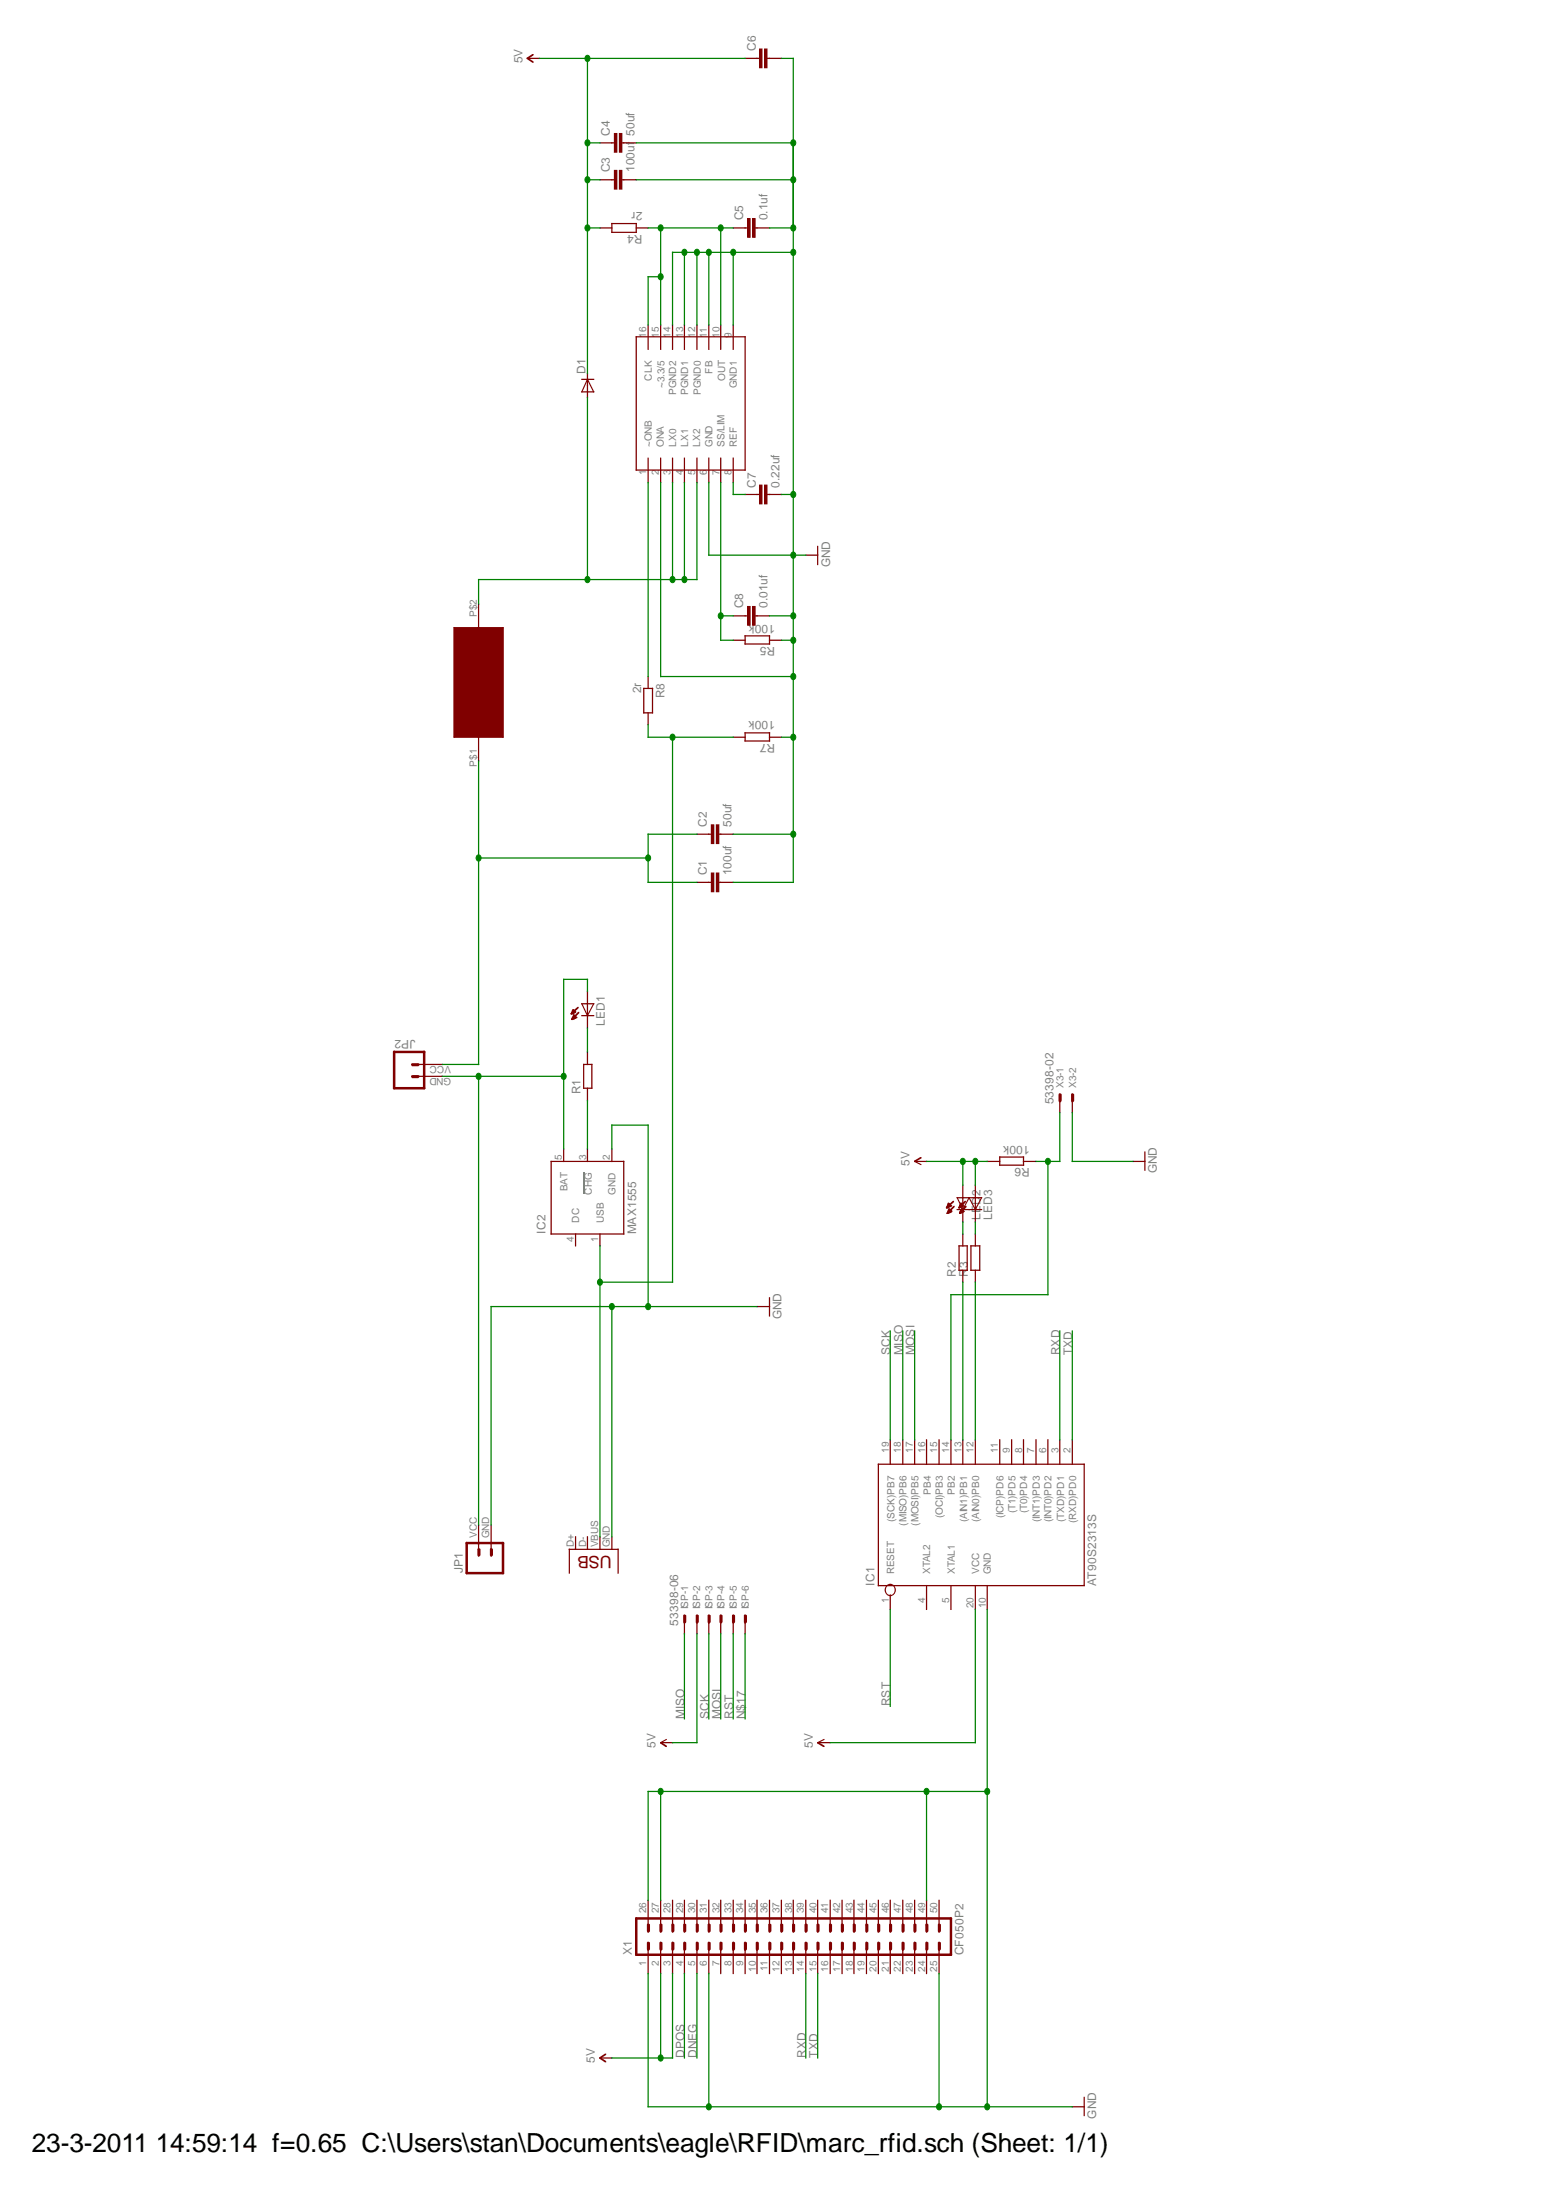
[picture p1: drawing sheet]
<svg xmlns="http://www.w3.org/2000/svg" width="210mm" height="297mm" viewBox="0 0 210 297" stroke-linecap="round" stroke-linejoin="round" font-family="sans-serif">
<defs><g id="words">
<text font-size="3.6" x="4.3" y="291.3">23-3-2011 14:59:14 f=0.65 C:\Users\stan\Documents\eagle\RFID\marc_rfid.sch (Sheet: 1/1)</text>
<text font-size="2.3" fill="#800000" x="82.8" y="210.5" transform="rotate(-180 82.8 210.5)">USB</text>
<g font-size="1.6" fill="#808080">
<text x="70.7" y="8.6" transform="rotate(-90 70.7 8.6)">5V</text>
<text x="102.3" y="6.9" transform="rotate(-90 102.3 6.9)">C6</text>
<text x="82.5" y="23.3" transform="rotate(-90 82.5 23.3)">C3</text>
<text x="82.5" y="18.4" transform="rotate(-90 82.5 18.4)">C4</text>
<text x="85.9" y="23.3" transform="rotate(-90 85.9 23.3)">100uf 50uf</text>
<text x="87" y="28.7" transform="rotate(-180 87 28.7)">2r</text>
<text x="100.6" y="29.8" transform="rotate(-90 100.6 29.8)">C5</text>
<text x="103.9" y="29.8" transform="rotate(-90 103.9 29.8)">0.1uf</text>
<text x="87" y="31.9" transform="rotate(-180 87 31.9)">R4</text>
<text x="79.2" y="50.6" transform="rotate(-90 79.2 50.6)">D1</text>
<text x="102.3" y="66" transform="rotate(-90 102.3 66)">C7</text>
<text x="105.5" y="66" transform="rotate(-90 105.5 66)">0.22uf</text>
<text x="112.4" y="76.7" transform="rotate(-90 112.4 76.7)">GND</text>
<text x="100.6" y="82.3" transform="rotate(-90 100.6 82.3)">C8</text>
<text x="103.9" y="82.3" transform="rotate(-90 103.9 82.3)">0.01uf</text>
<text x="102.1" y="84.5" transform="rotate(-180 102.1 84.5)">k</text>
<text x="104.9" y="84.5" transform="rotate(-180 104.9 84.5)">100</text>
<text x="104.9" y="87.6" transform="rotate(-180 104.9 87.6)">R5</text>
<text x="86.8" y="93.8" transform="rotate(-90 86.8 93.8)">2r</text>
<text x="89.9" y="94.5" transform="rotate(-90 89.9 94.5)">R8</text>
<text x="104.9" y="97.6" transform="rotate(-180 104.9 97.6)">100k</text>
<text x="104.9" y="100.7" transform="rotate(-180 104.9 100.7)">R7</text>
<text x="95.7" y="111.9" transform="rotate(-90 95.7 111.9)">C2</text>
<text x="99" y="111.9" transform="rotate(-90 99 111.9)">50uf</text>
<text x="95.7" y="118.5" transform="rotate(-90 95.7 118.5)">C1</text>
<text x="99" y="118.5" transform="rotate(-90 99 118.5)">100uf</text>
<text x="56.2" y="140.7" transform="rotate(-180 56.2 140.7)">JP2</text>
<text x="81.9" y="138.8" transform="rotate(-90 81.9 138.8)">LED1</text>
<text x="78.6" y="148.1" transform="rotate(-90 78.6 148.1)">R1</text>
<text x="142.6" y="149.5" transform="rotate(-90 142.6 149.5)">53398-02</text>
<text x="139.4" y="155.1" transform="rotate(-180 139.4 155.1)">100k</text>
<text x="123.1" y="157.8" transform="rotate(-90 123.1 157.8)">5V</text>
<text x="139.4" y="158.1" transform="rotate(-180 139.4 158.1)">R6</text>
<text x="156.5" y="158.8" transform="rotate(-90 156.5 158.8)">GND</text>
<text x="73.8" y="167" transform="rotate(-90 73.8 167)">IC2</text>
<text x="86.1" y="167" transform="rotate(-90 86.1 167)">MAX1555</text>
<text x="132.7" y="165" transform="rotate(-90 132.7 165)">LED2</text>
<text x="134.3" y="165" transform="rotate(-90 134.3 165)">LED3</text>
<text x="129.4" y="172.7" transform="rotate(-90 129.4 172.7)">R2</text>
<text x="131" y="172.7" transform="rotate(-90 131 172.7)">R3</text>
<text x="105.7" y="178.5" transform="rotate(-90 105.7 178.5)">GND</text>
<text x="120.5" y="183.4" transform="rotate(-90 120.5 183.4)">SCK</text>
<text x="122.2" y="183.4" transform="rotate(-90 122.2 183.4)">MISO</text>
<text x="123.8" y="183.4" transform="rotate(-90 123.8 183.4)">MOSI</text>
<text x="143.4" y="183.4" transform="rotate(-90 143.4 183.4)">RXD</text>
<text x="145.1" y="183.4" transform="rotate(-90 145.1 183.4)">TXD</text>
<text x="62.7" y="212.9" transform="rotate(-90 62.7 212.9)">JP1</text>
<text x="118.4" y="214.6" transform="rotate(-90 118.4 214.6)">IC1</text>
<text x="148.3" y="214.6" transform="rotate(-90 148.3 214.6)">AT90S2313S</text>
<text x="91.8" y="220" transform="rotate(-90 91.8 220)">53398-06</text>
<text x="92.6" y="232.6" transform="rotate(-90 92.6 232.6)">MISO</text>
<text x="95.9" y="232.6" transform="rotate(-90 95.9 232.6)">SCK</text>
<text x="97.5" y="232.6" transform="rotate(-90 97.5 232.6)">MOSI</text>
<text x="99.2" y="232.6" transform="rotate(-90 99.2 232.6)">RST</text>
<text x="100.8" y="232.6" transform="rotate(-90 100.8 232.6)">N$17</text>
<text x="120.5" y="230.9" transform="rotate(-90 120.5 230.9)">RST</text>
<text x="88.7" y="236.5" transform="rotate(-90 88.7 236.5)">5V</text>
<text x="110" y="236.5" transform="rotate(-90 110 236.5)">5V</text>
<text x="85.5" y="264.6" transform="rotate(-90 85.5 264.6)">X1</text>
<text x="130.4" y="264.6" transform="rotate(-90 130.4 264.6)">CF050P2</text>
<text x="80.5" y="279.2" transform="rotate(-90 80.5 279.2)">5V</text>
<text x="92.6" y="278.5" transform="rotate(-90 92.6 278.5)">DPOS</text>
<text x="94.3" y="278.5" transform="rotate(-90 94.3 278.5)">DNEG</text>
<text x="109.1" y="278.5" transform="rotate(-90 109.1 278.5)">RXD</text>
<text x="110.7" y="278.5" transform="rotate(-90 110.7 278.5)">TXD</text>
<text x="148.3" y="286.7" transform="rotate(-90 148.3 286.7)">GND</text>
</g>
<g font-size="1.4" fill="#808080">
<text x="87.5" y="45.7" transform="rotate(-90 87.5 45.7)">16</text>
<text x="89.2" y="45.7" transform="rotate(-90 89.2 45.7)">15</text>
<text x="90.8" y="45.7" transform="rotate(-90 90.8 45.7)">14</text>
<text x="92.5" y="45.7" transform="rotate(-90 92.5 45.7)">13</text>
<text x="94.1" y="45.7" transform="rotate(-90 94.1 45.7)">12</text>
<text x="95.7" y="45.7" transform="rotate(-90 95.7 45.7)">11</text>
<text x="97.4" y="45.7" transform="rotate(-90 97.4 45.7)">10</text>
<text x="99" y="45.7" transform="rotate(-90 99 45.7)">9</text>
<text x="88.2" y="51.5" transform="rotate(-90 88.2 51.5)">CLK</text>
<text x="89.9" y="52.5" transform="rotate(-90 89.9 52.5)">~3.3/5</text>
<text x="91.5" y="53.5" transform="rotate(-90 91.5 53.5)">PGND2</text>
<text x="93.1" y="53.5" transform="rotate(-90 93.1 53.5)">PGND1</text>
<text x="94.8" y="53.5" transform="rotate(-90 94.8 53.5)">PGND0</text>
<text x="96.4" y="50.6" transform="rotate(-90 96.4 50.6)">FB</text>
<text x="98.1" y="51.5" transform="rotate(-90 98.1 51.5)">OUT</text>
<text x="99.7" y="52.5" transform="rotate(-90 99.7 52.5)">GND1</text>
<text x="87.5" y="64.3" transform="rotate(-90 87.5 64.3)">1</text>
<text x="88.2" y="60.5" transform="rotate(-90 88.2 60.5)">~ONB</text>
<text x="89.2" y="64.3" transform="rotate(-90 89.2 64.3)">2</text>
<text x="89.8" y="60.5" transform="rotate(-90 89.8 60.5)">ONA</text>
<text x="90.8" y="64.3" transform="rotate(-90 90.8 64.3)">3</text>
<text x="91.5" y="60.5" transform="rotate(-90 91.5 60.5)">LX0</text>
<text x="92.5" y="64.3" transform="rotate(-90 92.5 64.3)">4</text>
<text x="93.1" y="60.5" transform="rotate(-90 93.1 60.5)">LX1</text>
<text x="94.1" y="64.3" transform="rotate(-90 94.1 64.3)">5</text>
<text x="94.7" y="60.5" transform="rotate(-90 94.7 60.5)">LX2</text>
<text x="95.7" y="64.3" transform="rotate(-90 95.7 64.3)">6</text>
<text x="96.4" y="60.5" transform="rotate(-90 96.4 60.5)">GND</text>
<text x="97.4" y="64.3" transform="rotate(-90 97.4 64.3)">7</text>
<text x="98" y="60.5" transform="rotate(-90 98 60.5)">SS/LIM</text>
<text x="99" y="64.3" transform="rotate(-90 99 64.3)">8</text>
<text x="99.7" y="60.5" transform="rotate(-90 99.7 60.5)">REF</text>
<text x="64.5" y="83.5" transform="rotate(-90 64.5 83.5)">P$2</text>
<text x="64.5" y="103.7" transform="rotate(-90 64.5 103.7)">P$1</text>
<text x="61" y="145.9" transform="rotate(-180 61 145.9)">GND</text>
<text x="61" y="144.2" transform="rotate(-180 61 144.2)">VCC</text>
<text x="143.9" y="147.3" transform="rotate(-90 143.9 147.3)">X3-1</text>
<text x="145.6" y="147.3" transform="rotate(-90 145.6 147.3)">X3-2</text>
<text x="76" y="156.9" transform="rotate(-90 76 156.9)">5</text>
<text x="76.8" y="161.2" transform="rotate(-90 76.8 161.2)">BAT</text>
<text x="79.3" y="156.9" transform="rotate(-90 79.3 156.9)">3</text>
<text x="80.1" y="161.7" transform="rotate(-90 80.1 161.7)">CHG</text>
<text x="82.5" y="156.9" transform="rotate(-90 82.5 156.9)">2</text>
<text x="83.3" y="161.7" transform="rotate(-90 83.3 161.7)">GND</text>
<text x="78.4" y="165.5" transform="rotate(-90 78.4 165.5)">DC</text>
<text x="81.7" y="165.5" transform="rotate(-90 81.7 165.5)">USB</text>
<text x="77.6" y="168" transform="rotate(-90 77.6 168)">4</text>
<text x="80.9" y="168" transform="rotate(-90 80.9 168)">1</text>
<text x="120.3" y="196.6" transform="rotate(-90 120.3 196.6)">19</text>
<text x="121.9" y="196.6" transform="rotate(-90 121.9 196.6)">18</text>
<text x="123.5" y="196.6" transform="rotate(-90 123.5 196.6)">17</text>
<text x="125.2" y="196.6" transform="rotate(-90 125.2 196.6)">16</text>
<text x="126.8" y="196.6" transform="rotate(-90 126.8 196.6)">15</text>
<text x="128.4" y="196.6" transform="rotate(-90 128.4 196.6)">14</text>
<text x="130.1" y="196.6" transform="rotate(-90 130.1 196.6)">13</text>
<text x="131.7" y="196.6" transform="rotate(-90 131.7 196.6)">12</text>
<text x="135" y="196.6" transform="rotate(-90 135 196.6)">11</text>
<text x="136.7" y="196.6" transform="rotate(-90 136.7 196.6)">9</text>
<text x="138.3" y="196.6" transform="rotate(-90 138.3 196.6)">8</text>
<text x="140" y="196.6" transform="rotate(-90 140 196.6)">7</text>
<text x="141.6" y="196.6" transform="rotate(-90 141.6 196.6)">6</text>
<text x="143.3" y="196.6" transform="rotate(-90 143.3 196.6)">3</text>
<text x="144.9" y="196.6" transform="rotate(-90 144.9 196.6)">2</text>
<text x="126" y="202.3" transform="rotate(-90 126 202.3)">PB4</text>
<text x="129.2" y="202.3" transform="rotate(-90 129.2 202.3)">PB2</text>
<text x="64.5" y="208.1" transform="rotate(-90 64.5 208.1)">VCC</text>
<text x="66.2" y="208.1" transform="rotate(-90 66.2 208.1)">GND</text>
<text x="77.6" y="209.4" transform="rotate(-90 77.6 209.4)">D+</text>
<text x="79.3" y="209.4" transform="rotate(-90 79.3 209.4)">D-</text>
<text x="80.9" y="209.4" transform="rotate(-90 80.9 209.4)">VBUS</text>
<text x="82.5" y="209.4" transform="rotate(-90 82.5 209.4)">GND</text>
<text x="121.1" y="206" transform="rotate(-90 121.1 206)">(SCK)PB7</text>
<text x="122.7" y="206.4" transform="rotate(-90 122.7 206.4)">(MISO)PB6</text>
<text x="124.3" y="206.4" transform="rotate(-90 124.3 206.4)">(MOSI)PB5</text>
<text x="127.6" y="205.4" transform="rotate(-90 127.6 205.4)">(OCI)PB3</text>
<text x="130.9" y="206" transform="rotate(-90 130.9 206)">(AIN1)PB1</text>
<text x="132.5" y="206" transform="rotate(-90 132.5 206)">(AIN0)PB0</text>
<text x="135.8" y="205.4" transform="rotate(-90 135.8 205.4)">(ICP)PD6</text>
<text x="137.4" y="204.8" transform="rotate(-90 137.4 204.8)">(T1)PD5</text>
<text x="139" y="204.8" transform="rotate(-90 139 204.8)">(T0)PD4</text>
<text x="140.7" y="205.9" transform="rotate(-90 140.7 205.9)">(INT1)PD3</text>
<text x="142.3" y="205.9" transform="rotate(-90 142.3 205.9)">(INT0)PD2</text>
<text x="144" y="205.9" transform="rotate(-90 144 205.9)">(TXD)PD1</text>
<text x="145.6" y="206.1" transform="rotate(-90 145.6 206.1)">(RXD)PD0</text>
<text x="121" y="213" transform="rotate(-90 121 213)">RESET</text>
<text x="125.9" y="213" transform="rotate(-90 125.9 213)">XTAL2</text>
<text x="129.2" y="213" transform="rotate(-90 129.2 213)">XTAL1</text>
<text x="132.5" y="213" transform="rotate(-90 132.5 213)">VCC</text>
<text x="134.1" y="213" transform="rotate(-90 134.1 213)">GND</text>
<text x="93.1" y="217.8" transform="rotate(-90 93.1 217.8)">ISP-1</text>
<text x="94.7" y="217.8" transform="rotate(-90 94.7 217.8)">ISP-2</text>
<text x="96.4" y="217.8" transform="rotate(-90 96.4 217.8)">ISP-3</text>
<text x="98" y="217.8" transform="rotate(-90 98 217.8)">ISP-4</text>
<text x="99.7" y="217.8" transform="rotate(-90 99.7 217.8)">ISP-5</text>
<text x="101.3" y="217.8" transform="rotate(-90 101.3 217.8)">ISP-6</text>
<text x="120.3" y="216.9" transform="rotate(-90 120.3 216.9)">1</text>
<text x="125.2" y="216.9" transform="rotate(-90 125.2 216.9)">4</text>
<text x="128.4" y="216.9" transform="rotate(-90 128.4 216.9)">5</text>
<text x="131.7" y="217.6" transform="rotate(-90 131.7 217.6)">20</text>
<text x="133.4" y="217.6" transform="rotate(-90 133.4 217.6)">10</text>
<text x="87.5" y="258.9" transform="rotate(-90 87.5 258.9)">26</text>
<text x="89.2" y="258.9" transform="rotate(-90 89.2 258.9)">27</text>
<text x="90.8" y="258.9" transform="rotate(-90 90.8 258.9)">28</text>
<text x="92.5" y="258.9" transform="rotate(-90 92.5 258.9)">29</text>
<text x="94.1" y="258.9" transform="rotate(-90 94.1 258.9)">30</text>
<text x="95.7" y="258.9" transform="rotate(-90 95.7 258.9)">31</text>
<text x="97.4" y="258.9" transform="rotate(-90 97.4 258.9)">32</text>
<text x="99" y="258.9" transform="rotate(-90 99 258.9)">33</text>
<text x="100.6" y="258.9" transform="rotate(-90 100.6 258.9)">34</text>
<text x="102.3" y="258.9" transform="rotate(-90 102.3 258.9)">35</text>
<text x="103.9" y="258.9" transform="rotate(-90 103.9 258.9)">36</text>
<text x="105.5" y="258.9" transform="rotate(-90 105.5 258.9)">37</text>
<text x="107.2" y="258.9" transform="rotate(-90 107.2 258.9)">38</text>
<text x="108.8" y="258.9" transform="rotate(-90 108.8 258.9)">39</text>
<text x="110.5" y="258.9" transform="rotate(-90 110.5 258.9)">40</text>
<text x="112.1" y="258.9" transform="rotate(-90 112.1 258.9)">41</text>
<text x="113.7" y="258.9" transform="rotate(-90 113.7 258.9)">42</text>
<text x="115.4" y="258.9" transform="rotate(-90 115.4 258.9)">43</text>
<text x="117" y="258.9" transform="rotate(-90 117 258.9)">44</text>
<text x="118.6" y="258.9" transform="rotate(-90 118.6 258.9)">45</text>
<text x="120.3" y="258.9" transform="rotate(-90 120.3 258.9)">46</text>
<text x="121.9" y="258.9" transform="rotate(-90 121.9 258.9)">47</text>
<text x="123.5" y="258.9" transform="rotate(-90 123.5 258.9)">48</text>
<text x="125.2" y="258.9" transform="rotate(-90 125.2 258.9)">49</text>
<text x="126.8" y="258.9" transform="rotate(-90 126.8 258.9)">50</text>
<text x="87.5" y="266.1" transform="rotate(-90 87.5 266.1)">1</text>
<text x="89.2" y="266.1" transform="rotate(-90 89.2 266.1)">2</text>
<text x="90.8" y="266.1" transform="rotate(-90 90.8 266.1)">3</text>
<text x="92.5" y="266.1" transform="rotate(-90 92.5 266.1)">4</text>
<text x="94.1" y="266.1" transform="rotate(-90 94.1 266.1)">5</text>
<text x="95.7" y="266.1" transform="rotate(-90 95.7 266.1)">6</text>
<text x="97.4" y="266.1" transform="rotate(-90 97.4 266.1)">7</text>
<text x="99" y="266.1" transform="rotate(-90 99 266.1)">8</text>
<text x="100.6" y="266.1" transform="rotate(-90 100.6 266.1)">9</text>
<text x="102.3" y="266.8" transform="rotate(-90 102.3 266.8)">10</text>
<text x="103.9" y="266.7" transform="rotate(-90 103.9 266.7)">11</text>
<text x="105.5" y="266.8" transform="rotate(-90 105.5 266.8)">12</text>
<text x="107.2" y="266.8" transform="rotate(-90 107.2 266.8)">13</text>
<text x="108.8" y="266.8" transform="rotate(-90 108.8 266.8)">14</text>
<text x="110.5" y="266.8" transform="rotate(-90 110.5 266.8)">15</text>
<text x="112.1" y="266.8" transform="rotate(-90 112.1 266.8)">16</text>
<text x="113.7" y="266.8" transform="rotate(-90 113.7 266.8)">17</text>
<text x="115.4" y="266.8" transform="rotate(-90 115.4 266.8)">18</text>
<text x="117" y="266.8" transform="rotate(-90 117 266.8)">19</text>
<text x="118.6" y="266.8" transform="rotate(-90 118.6 266.8)">20</text>
<text x="120.3" y="266.8" transform="rotate(-90 120.3 266.8)">21</text>
<text x="121.9" y="266.8" transform="rotate(-90 121.9 266.8)">22</text>
<text x="123.5" y="266.8" transform="rotate(-90 123.5 266.8)">23</text>
<text x="125.2" y="266.8" transform="rotate(-90 125.2 266.8)">24</text>
<text x="126.8" y="266.8" transform="rotate(-90 126.8 266.8)">25</text>
</g>
</g></defs>
<path d="M79.1 158.6v3" fill="none" stroke="#808080" stroke-width=".17"/>
<g fill="#800000">
<path d="M128.6 259.5l.1-.1 .2 .2v4.9l-.2 .2-.2-.2z"/>
<path d="M86 264.4h42.7l.2 .1-.2 .2h-42.6l-.2-.2z"/>
<path d="M86 259.5l.1-.1 .2 .2v4.9l-.2 .2-.2-.2z"/>
<path d="M86 259.5l42.7-.1 .2 .2-.2 .2h-42.6l-.2-.2z"/>
<path d="M120.4 260.3h.1l.2 .2v.8l-.2 .3-.2-.3z"/>
<path d="M122.1 260.3h.1l.2 .2v.8l-.2 .3-.2-.3z"/>
<path d="M123.7 260.3h.1l.2 .2v.8l-.2 .3-.2-.3z"/>
<path d="M125.3 260.3h.1l.2 .2v.8l-.2 .3-.2-.3z"/>
<path d="M127 260.3h.1l.2 .2v.8l-.2 .3-.2-.3z"/>
<path d="M120.4 262.8l.1-.1 .2 .2v.9l-.2 .2-.2-.2z"/>
<path d="M122.1 262.8l.1-.1 .2 .2v.9l-.2 .2-.2-.2z"/>
<path d="M123.7 262.8l.1-.1 .2 .2v.9l-.2 .2-.2-.2z"/>
<path d="M125.3 262.8l.1-.1 .2 .2v.9l-.2 .2-.2-.2z"/>
<path d="M127 262.8l.1-.1 .2 .2v.9l-.2 .2-.2-.2z"/>
<path d="M118.8 260.3h.1l.2 .2v.8l-.2 .3-.2-.3z"/>
<path d="M117.1 260.3h.2l.2 .2v.8l-.2 .3-.2-.3z"/>
<path d="M115.5 260.3h.1l.2 .2v.8l-.2 .3-.2-.3z"/>
<path d="M113.8 260.3h.2l.2 .2v.8l-.2 .3-.2-.3z"/>
<path d="M112.2 260.3h.2l.2 .2v.8l-.2 .3-.2-.3z"/>
<path d="M118.8 262.8l.1-.1 .2 .2v.9l-.2 .2-.2-.2z"/>
<path d="M117.1 262.8l.2-.1 .2 .2v.9l-.2 .2-.2-.2z"/>
<path d="M115.5 262.8l.1-.1 .2 .2v.9l-.2 .2-.2-.2z"/>
<path d="M113.8 262.8l.2-.1 .2 .2v.9l-.2 .2-.2-.2z"/>
<path d="M112.2 262.8l.2-.1 .2 .2v.9l-.2 .2-.2-.2z"/>
<path d="M110.5 260.3h.2l.2 .2v.8l-.2 .3-.2-.3z"/>
<path d="M108.9 260.3h.2l.2 .2v.8l-.2 .3-.2-.3z"/>
<path d="M107.2 260.3h.2l.2 .2v.8l-.2 .3-.2-.3z"/>
<path d="M110.5 262.8l.2-.1 .2 .2v.9l-.2 .2-.2-.2z"/>
<path d="M108.9 262.8l.2-.1 .2 .2v.9l-.2 .2-.2-.2z"/>
<path d="M107.2 262.8l.2-.1 .2 .2v.9l-.2 .2-.2-.2z"/>
<path d="M105.6 260.3h.1l.3 .2v.8l-.3 .3-.1-.3z"/>
<path d="M104 260.3h.1l.3 .2v.8l-.3 .3-.1-.3z"/>
<path d="M102.3 260.3h.1l.3 .2v.8l-.3 .3-.1-.3z"/>
<path d="M100.7 260.3h.1l.3 .2v.8l-.3 .3-.1-.3z"/>
<path d="M99.1 260.3h.1l.3 .2v.8l-.3 .3-.1-.3z"/>
<path d="M97.4 260.3h.1l.3 .2v.8l-.3 .3-.1-.3z"/>
<path d="M95.8 260.3h.1l.3 .2v.8l-.3 .3-.1-.3z"/>
<path d="M105.6 262.8l.1-.1 .3 .2v.9l-.3 .2-.1-.2z"/>
<path d="M104 262.8l.1-.1 .3 .2v.9l-.3 .2-.1-.2z"/>
<path d="M102.3 262.8l.1-.1 .3 .2v.9l-.3 .2-.1-.2z"/>
<path d="M100.7 262.8l.1-.1 .3 .2v.9l-.3 .2-.1-.2z"/>
<path d="M99.1 262.8l.1-.1 .3 .2v.9l-.3 .2-.1-.2z"/>
<path d="M97.4 262.8l.1-.1 .3 .2v.9l-.3 .2-.1-.2z"/>
<path d="M95.8 262.8l.1-.1 .3 .2v.9l-.3 .2-.1-.2z"/>
<path d="M94.2 262.8l.1-.1 .3 .2v.9l-.3 .2-.2-.2z"/>
<path d="M92.5 262.8l.1-.1 .3 .2v.9l-.3 .2-.1-.2z"/>
<path d="M90.9 262.8l.1-.1 .3 .2v.9l-.3 .2-.2-.2z"/>
<path d="M94.2 260.3h.1l.3 .2v.8l-.3 .3-.2-.3z"/>
<path d="M92.5 260.3h.1l.3 .2v.8l-.3 .3-.1-.3z"/>
<path d="M90.9 260.3h.1l.3 .2v.8l-.3 .3-.2-.3z"/>
<path d="M89.3 262.8l.1-.1 .3 .2v.9l-.3 .2-.2-.2z"/>
<path d="M87.6 262.8l.1-.1 .3 .2v.9l-.3 .2-.2-.2z"/>
<path d="M89.3 260.3h.1l.3 .2v.8l-.3 .3-.2-.3z"/>
<path d="M87.6 260.3h.1l.3 .2v.8l-.3 .3-.2-.3z"/>
<path d="M87.6 263.7l.2 .1v3.3l-.1 .1-.1-.1z"/>
<path d="M89.3 263.7l.2 .1v3.3l-.1 .1-.1-.1z"/>
<path d="M90.9 263.7l.2 .1v3.3l-.1 .1-.1-.1z"/>
<path d="M92.6 263.7l.1 .1v3.3l-.1 .1-.1-.1z"/>
<path d="M94.2 263.7l.2 .1v3.3l-.1 .1-.1-.1z"/>
<path d="M95.9 263.7l.1 .1v3.3l-.1 .1-.1-.1z"/>
<path d="M97.5 263.7l.1 .1v3.3l-.1 .1v-.1z"/>
<path d="M99.2 263.7l.1 .1v3.3l-.1 .1-.1-.1z"/>
<path d="M100.8 263.7l.1 .1v3.3l-.1 .1v-.1z"/>
<path d="M102.4 263.7l.1 .1v3.3l-.1 .1v-.1z"/>
<path d="M104.1 263.7l.1 .1v3.3l-.1 .1v-.1z"/>
<path d="M105.7 263.7l.1 .1v3.3l-.1 .1v-.1z"/>
<path d="M107.3 263.7l.1 .1v3.3v.1l-.1-.1z"/>
<path d="M109 263.7l.1 .1v3.3v.1l-.1-.1z"/>
<path d="M110.6 263.7l.1 .1v3.3v.1l-.1-.1z"/>
<path d="M112.3 263.7l.1 .1v3.3v.1l-.1-.1z"/>
<path d="M113.9 263.7l.1 .1v3.3v.1l-.1-.1z"/>
<path d="M115.5 263.7l.2 .1v3.3l-.1 .1-.1-.1z"/>
<path d="M117.2 263.7l.1 .1v3.3v.1l-.1-.1z"/>
<path d="M118.8 263.7l.2 .1v3.3l-.1 .1-.1-.1z"/>
<path d="M120.4 263.7l.2 .1v3.3l-.1 .1-.1-.1z"/>
<path d="M122.1 263.7l.2 .1v3.3l-.1 .1-.1-.1z"/>
<path d="M123.7 263.7l.2 .1v3.3l-.1 .1-.1-.1z"/>
<path d="M125.3 263.7l.2 .1v3.3l-.1 .1-.1-.1z"/>
<path d="M127 263.7l.2 .1v3.3l-.1 .1-.1-.1z"/>
<path d="M87.6 257.1l.2 .1v3.3h-.1h-.1z"/>
<path d="M89.3 257.1l.2 .1v3.3h-.1h-.1z"/>
<path d="M90.9 257.1l.2 .1v3.3h-.1h-.1z"/>
<path d="M92.6 257.1l.1 .1v3.3h-.1h-.1z"/>
<path d="M94.2 257.1l.2 .1v3.3h-.1h-.1z"/>
<path d="M95.9 257.1l.1 .1v3.3h-.1h-.1z"/>
<path d="M97.5 257.1l.1 .1v3.3h-.1z"/>
<path d="M99.2 257.1l.1 .1v3.3h-.1h-.1z"/>
<path d="M100.8 257.1l.1 .1v3.3h-.1z"/>
<path d="M102.4 257.1l.1 .1v3.3h-.1z"/>
<path d="M104.1 257.1l.1 .1v3.3h-.1z"/>
<path d="M105.7 257.1l.1 .1v3.3h-.1z"/>
<path d="M107.3 257.1l.1 .1v3.3h-.1z"/>
<path d="M109 257.1l.1 .1v3.3h-.1z"/>
<path d="M110.6 257.1l.1 .1v3.3h-.1z"/>
<path d="M112.3 257.1l.1 .1v3.3h-.1z"/>
<path d="M113.9 257.1l.1 .1v3.3h-.1z"/>
<path d="M115.5 257.1l.2 .1v3.3h-.1h-.1z"/>
<path d="M117.2 257.1l.1 .1v3.3h-.1z"/>
<path d="M118.8 257.1l.2 .1v3.3h-.1h-.1z"/>
<path d="M120.4 257.1l.2 .1v3.3h-.1h-.1z"/>
<path d="M122.1 257.1l.2 .1v3.3h-.1h-.1z"/>
<path d="M123.7 257.1l.2 .1v3.3h-.1h-.1z"/>
<path d="M125.3 257.1l.2 .1v3.3h-.1h-.1z"/>
<path d="M127 257.1l.2 .1v3.3h-.1h-.1z"/>
<path d="M145 285h1.7l.1 .1-.1 .1h-1.6z"/>
<path d="M146.7 283.8h.1v2.5l-.1 .1-.1-.1z"/>
<path d="M81.1 278.4h1.7l.1 .1-.1 .1h-1.6z"/>
<path d="M81.1 278.4l.8-.5h.1v.2l-.7 .5h-.2z"/>
<path d="M81.1 278.4h.2l.7 .5v.2h-.1l-.8-.5z"/>
<path d="M120.4 194.8h.2v3.3l-.1 .1-.1-.1z"/>
<path d="M122.1 194.8h.2v3.3l-.1 .1-.1-.1z"/>
<path d="M123.7 194.8h.2v3.3l-.1 .1-.1-.1z"/>
<path d="M125.3 194.8h.2v3.3l-.1 .1-.1-.1z"/>
<path d="M127 194.8h.2v3.3l-.1 .1-.1-.1z"/>
<path d="M128.6 194.8h.2v3.3l-.1 .1-.1-.1z"/>
<path d="M130.2 194.8h.2v3.3l-.1 .1-.1-.1z"/>
<path d="M131.9 194.8h.2v3.3l-.1 .1-.1-.1z"/>
<path d="M135.2 194.8h.2v3.3l-.1 .1-.1-.1z"/>
<path d="M136.8 194.8h.2v3.3l-.1 .1-.1-.1z"/>
<path d="M138.4 194.8h.2v3.3l-.1 .1-.1-.1z"/>
<path d="M140.1 194.8h.2v3.3l-.1 .1-.1-.1z"/>
<path d="M141.7 194.8h.2v3.3l-.1 .1-.1-.1z"/>
<path d="M143.4 194.8h.1v3.3l-.1 .1-.1-.1z"/>
<path d="M145 194.8h.2v3.3l-.1 .1-.1-.1z"/>
<path d="M133.5 214.5l.2 .1v3.2l-.1 .1-.1-.1z"/>
<path d="M131.9 214.5l.2 .1v3.2l-.1 .1-.1-.1z"/>
<path d="M128.6 214.5l.2 .1v3.2l-.1 .1-.1-.1z"/>
<path d="M125.3 214.5l.2 .1v3.2l-.1 .1-.1-.1z"/>
<path d="M120.4 215.8h.2v2l-.1 .1-.1-.1z"/>
<path d="M118.8 198.1h.2v16.5l-.1 .1-.1-.1z"/>
<path d="M118.8 198.1h27.9h.1l-.1 .1h-27.8z"/>
<path d="M146.7 198.1h.1v16.5l-.1 .1-.1-.1z"/>
<path d="M118.8 214.5h27.9l.1 .1-.1 .1h-27.8z"/>
<path d="M89.3 235.8l1.7-.1 .1 .1-.1 .1h-1.6z"/>
<path d="M89.3 235.8l.9-.5 .1 .1-.9 .5z"/>
<path d="M89.3 235.7h.2l.8 .5v.2h-.2l-.8-.5z"/>
<path d="M92.6 219.4l.1 .1v1.6l-.1 .1-.1-.1z"/>
<path d="M92.5 218.5h.1l.3 .1v.9l-.3 .2-.1-.2z"/>
<path d="M94.2 219.4l.2 .1v1.6l-.1 .1-.1-.1z"/>
<path d="M94.2 218.5h.1l.3 .1v.9l-.3 .2-.2-.2z"/>
<path d="M95.9 219.4l.1 .1v1.6l-.1 .1-.1-.1z"/>
<path d="M95.8 218.5h.1l.3 .1v.9l-.3 .2-.1-.2z"/>
<path d="M97.5 219.4l.1 .1v1.6l-.1 .1v-.1z"/>
<path d="M97.4 218.5h.1l.3 .1v.9l-.3 .2-.1-.2z"/>
<path d="M99.2 219.4l.1 .1v1.6l-.1 .1-.1-.1z"/>
<path d="M99.1 218.5h.1l.3 .1v.9l-.3 .2-.1-.2z"/>
<path d="M100.8 219.4l.1 .1v1.6l-.1 .1v-.1z"/>
<path d="M100.7 218.5h.1l.3 .1v.9l-.3 .2-.1-.2z"/>
<path d="M110.6 235.8l1.8-.1v.1v.1h-1.7z"/>
<path d="M110.6 235.8l.9-.5 .1 .1-.9 .5z"/>
<path d="M110.6 235.7h.1l.9 .5v.2h-.2l-.8-.5z"/>
<path d="M81.1 166.9l.2 .1v1.6l-.1 .1-.1-.1z"/>
<path d="M77.8 166.9l.2 .1v1.6l-.1 .1-.1-.1z"/>
<path d="M76.2 155.4l.2 .1v1.7l-.1 .1-.1-.1z"/>
<path d="M79.4 155.4l.2 .1v1.7l-.1 .1-.1-.1z"/>
<path d="M82.7 155.4l.2 .1v1.7l-.1 .1-.1-.1z"/>
<path d="M74.5 157.1l.2 .1v9.8l-.1 .1-.1-.1z"/>
<path d="M74.5 157.1h9.9l.1 .1-.1 .1h-9.8z"/>
<path d="M84.3 157.1l.2 .1v9.8l-.1 .1-.1-.1z"/>
<path d="M74.5 166.9h9.9l.1 .1-.1 .1h-9.8z"/>
<path d="M66.4 206.3l.1 .1v3.3h-.1z"/>
<path d="M64.7 206.3l.2 .1v3.3h-.1h-.1z"/>
<path d="M68 208.7l.1-.1 .1 .2v4.1l-.1 .1-.2-.1z"/>
<path d="M64.7 209.5h.1l.2 .2v.7l-.2 .3-.2-.3z"/>
<path d="M66.3 209.5h.2l.2 .2v.7l-.2 .3-.2-.3z"/>
<path d="M63 212.8l5.1-.1 .1 .2-.1 .1h-4.9l-.2-.1z"/>
<path d="M63 208.7l5.1-.1 .1 .2-.1 .2h-4.9l-.2-.2z"/>
<path d="M63 208.7l.2-.1 .1 .2v4.1l-.1 .1-.2-.1z"/>
<path d="M102.4 176.7h1.7l.1 .1-.1 .1h-1.7z"/>
<path d="M104.1 175.6h.1v2.5l-.1 .1v-.1z"/>
<path d="M77 209.6l.1 .1v3.2l-.1 .1v-.1z"/>
<path d="M77 209.6h6.7v.1h-6.7z"/>
<path d="M83.6 209.6l.1 .1v3.2v.1l-.1-.1z"/>
<path d="M77.8 207.9l.2 .1v1.7h-.1h-.1z"/>
<path d="M79.4 207.9l.2 .1v1.7h-.1h-.1z"/>
<path d="M81.1 207.9l.2 .1v1.7h-.1h-.1z"/>
<path d="M82.7 207.9l.2 .1v1.7h-.1h-.1z"/>
<path d="M80.3 135.8h.1l-.9 1.7-.1-.1z"/>
<path d="M78.7 135.8h.1l.8 1.6-.1 .1z"/>
<path d="M79.4 137.4h.9h.1l-.1 .1h-.8z"/>
<path d="M78.7 137.4h.8h.1l-.1 .1h-.8z"/>
<path d="M79.4 137.4h.2v1.7l-.1 .1-.1-.1z"/>
<path d="M79.4 134.1h.2v1.7l-.1 .1-.1-.1z"/>
<path d="M79.4 135.8l.9-.1 .1 .1-.1 .1h-.8z"/>
<path d="M78.7 135.8l.8-.1 .1 .1-.1 .1h-.8z"/>
<path d="M79.4 135.8h.2v1.6l-.1 .1-.1-.1z"/>
<path d="M77.2 137.1l.9-.8h.2v.1l-.9 .9h-.2z"/>
<path d="M77.3 137.9l.9-1h.2v.2l-.9 .9h-.2z"/>
<path d="M77.5 136.6l.1 .1-.3 .6-.1-.1z"/>
<path d="M77.5 136.6h.1l.4 .2v.2h-.2l-.3-.2z"/>
<path d="M77.2 137.1l.7-.3 .1 .1-.7 .4z"/>
<path d="M77.7 136.8h.2v.3h-.2z"/>
<path d="M77.6 136.8h.2v.3h-.2z"/>
<path d="M77.6 136.7h.2v.4h-.2z"/>
<path d="M77.6 136.6h.1v.6h-.1z"/>
<path d="M77.5 136.6h.1v.6h-.1z"/>
<path d="M77.4 136.7h.1v.5h-.1z"/>
<path d="M77.4 136.9h.1v.4h-.1z"/>
<path d="M77.3 136.9h.2v.4h-.2z"/>
<path d="M77.6 137.3l.1 .1-.3 .6h-.1z"/>
<path d="M77.6 137.3h.1l.4 .3v.2h-.2l-.3-.4z"/>
<path d="M77.3 137.9l.7-.3 .1 .1-.7 .3z"/>
<path d="M77.8 137.5h.2v.4h-.2z"/>
<path d="M77.7 137.5h.2v.4h-.2z"/>
<path d="M77.6 137.4h.2v.5h-.2z"/>
<path d="M77.6 137.3h.1v.6h-.1z"/>
<path d="M77.6 137.5h.1v.4h-.1z"/>
<path d="M77.5 137.5h.1v.4h-.1z"/>
<path d="M77.4 137.6h.1v.4h-.1z"/>
<path d="M77.4 137.8h.1v.2h-.1z"/>
<path d="M80 144h.2v3.3h-.1h-.1z"/>
<path d="M78.9 144h.2v3.3h-.1h-.1z"/>
<path d="M79.4 142.3l.2 .1v1.6l-.1 .1-.1-.1z"/>
<path d="M78.9 144h1.2h.1l-.1 .1h-1.1z"/>
<path d="M78.9 147.2h1.2l.1 .1h-.1h-1.1z"/>
<path d="M79.4 147.2l.2 .1v1.7h-.1h-.1z"/>
<path d="M131.1 162l.1 .1-.9 1.7-.1-.1z"/>
<path d="M129.5 162l.1 .1 .8 1.6-.1 .1z"/>
<path d="M130.2 163.6h.9l.1 .1-.1 .1h-.8z"/>
<path d="M129.5 163.6h.8l.1 .1-.1 .1h-.8z"/>
<path d="M130.2 163.6l.2 .1v1.7l-.1 .1-.1-.1z"/>
<path d="M130.2 160.3l.2 .1v1.7l-.1 .1-.1-.1z"/>
<path d="M130.2 162h.9l.1 .1-.1 .1h-.8z"/>
<path d="M129.5 162h.8l.1 .1-.1 .1h-.8z"/>
<path d="M130.2 162l.2 .1v1.6l-.1 .1-.1-.1z"/>
<path d="M128 163.4l.9-.9h.2v.2l-.9 .8h-.2z"/>
<path d="M128.1 164.1l.9-.9h.2v.2l-.9 .9h-.2z"/>
<path d="M128.3 162.8h.1l-.3 .7-.1-.1z"/>
<path d="M128.3 162.8h.1l.4 .3v.2h-.2l-.3-.4z"/>
<path d="M128 163.4l.7-.3 .1 .1-.7 .3z"/>
<path d="M128.6 163.1h.3v.2h-.3z"/>
<path d="M128.5 163.1h.2v.2h-.2z"/>
<path d="M128.5 163h.2v.3h-.2z"/>
<path d="M128.4 162.9h.2v.4h-.2z"/>
<path d="M128.4 162.9h.1v.5h-.1z"/>
<path d="M128.3 162.9h.1v.5h-.1z"/>
<path d="M128.2 163h.1v.4h-.1z"/>
<path d="M128.2 163.1h.1v.4h-.1z"/>
<path d="M128.1 163.2h.2v.3h-.2z"/>
<path d="M128.1 163.4h.2v.1h-.2z"/>
<path d="M128.4 163.5l.1 .1-.3 .7-.1-.1z"/>
<path d="M128.4 163.5h.1l.4 .4v.1h-.2l-.3-.3z"/>
<path d="M128.1 164.2l.7-.3h.1l-.7 .4z"/>
<path d="M128.6 163.8h.2v.3h-.2z"/>
<path d="M128.5 163.7h.2v.4h-.2z"/>
<path d="M128.4 163.6h.2v.5h-.2z"/>
<path d="M128.4 163.6h.2v.6h-.2z"/>
<path d="M128.4 163.6h.1v.6h-.1z"/>
<path d="M128.3 163.7h.1v.5h-.1z"/>
<path d="M128.3 163.8h.1v.4h-.1z"/>
<path d="M128.2 164h.1v.3h-.1z"/>
<path d="M132.8 162l.1 .1-.9 1.7-.1-.1z"/>
<path d="M131.1 162l.1 .1 .9 1.6-.1 .1z"/>
<path d="M131.9 163.6h.9l.1 .1-.1 .1h-.8z"/>
<path d="M131.1 163.6h.9l.1 .1-.1 .1h-.9z"/>
<path d="M131.9 163.6l.2 .1v1.7l-.1 .1-.1-.1z"/>
<path d="M131.9 160.3l.2 .1v1.7l-.1 .1-.1-.1z"/>
<path d="M131.9 162h.9l.1 .1-.1 .1h-.8z"/>
<path d="M131.1 162h.9l.1 .1-.1 .1h-.9z"/>
<path d="M131.9 162l.2 .1v1.6l-.1 .1-.1-.1z"/>
<path d="M129.7 163.4l.9-.9h.1v.2l-.8 .8h-.2z"/>
<path d="M130.6 163.2h.2v.2l-.8 .9h-.2v-.2z"/>
<path d="M130 162.8h.1l-.3 .7-.1-.1z"/>
<path d="M130 162.8h.1l.3 .3v.2h-.2l-.2-.4z"/>
<path d="M129.7 163.4l.6-.3 .1 .1-.6 .3z"/>
<path d="M130.2 163.1h.3v.2h-.3z"/>
<path d="M130.2 163h.2v.3h-.2z"/>
<path d="M130.1 163h.2v.3h-.2z"/>
<path d="M130.1 162.9h.1v.4h-.1z"/>
<path d="M130 162.9h.1v.5h-.1z"/>
<path d="M130 162.8h.1v.6h-.1z"/>
<path d="M129.9 162.9h.1v.5h-.1z"/>
<path d="M129.8 163h.2v.4h-.2z"/>
<path d="M129.8 163.2h.2v.3h-.2z"/>
<path d="M130.1 163.5l.1 .1-.3 .7-.1-.1z"/>
<path d="M130 163.5h.2l.3 .4v.1h-.2l-.3-.3z"/>
<path d="M129.8 164.2l.6-.3h.1l-.6 .4z"/>
<path d="M130.3 163.9h.2v.1h-.2z"/>
<path d="M130.2 163.8h.2v.3h-.2z"/>
<path d="M130.2 163.7h.2v.4h-.2z"/>
<path d="M130.1 163.7h.2v.4h-.2z"/>
<path d="M130.1 163.6h.1v.5h-.1z"/>
<path d="M130.1 163.5h.1v.7h-.1z"/>
<path d="M130 163.6h.1v.6h-.1z"/>
<path d="M130 163.7h.1v.5h-.1z"/>
<path d="M129.9 163.9h.1v.3h-.1z"/>
<path d="M129.8 164h.2v.3h-.2z"/>
<path d="M130.8 168.5l.2 .1v3.3l-.1 .1-.1-.1z"/>
<path d="M129.7 168.5l.2 .1v3.3l-.1 .1-.1-.1z"/>
<path d="M130.2 166.9l.2 .1v1.6l-.1 .1-.1-.1z"/>
<path d="M129.7 168.5h1.2l.1 .1-.1 .1h-1.1z"/>
<path d="M129.7 171.8h1.2l.1 .1-.1 .1h-1.1z"/>
<path d="M130.2 171.8l.2 .1v1.6l-.1 .1-.1-.1z"/>
<path d="M132.5 168.5l.2 .1v3.3l-.1 .1-.1-.1z"/>
<path d="M131.3 168.5l.2 .1v3.3l-.1 .1-.1-.1z"/>
<path d="M131.9 166.9l.2 .1v1.6l-.1 .1-.1-.1z"/>
<path d="M131.3 168.5h1.3l.1 .1-.1 .1h-1.2z"/>
<path d="M131.3 171.8h1.3l.1 .1-.1 .1h-1.2z"/>
<path d="M131.9 171.8l.2 .1v1.6l-.1 .1-.1-.1z"/>
<path d="M123.7 157.1h1.7l.1 .1-.1 .1h-1.6z"/>
<path d="M123.7 157.1l.8-.5h.2v.1l-.8 .6h-.2z"/>
<path d="M123.7 157.1l1 .5-.1 .1-.8-.4z"/>
<path d="M87.6 61.9l.2 .1v3.3l-.1 .1-.1-.1z"/>
<path d="M89.3 61.9l.2 .1v3.3l-.1 .1-.1-.1z"/>
<path d="M90.9 61.9l.2 .1v3.3l-.1 .1-.1-.1z"/>
<path d="M92.6 61.9l.1 .1v3.3l-.1 .1-.1-.1z"/>
<path d="M94.2 61.9l.2 .1v3.3l-.1 .1-.1-.1z"/>
<path d="M95.9 61.9l.1 .1v3.3l-.1 .1-.1-.1z"/>
<path d="M97.5 61.9l.1 .1v3.3l-.1 .1v-.1z"/>
<path d="M99.2 61.9l.1 .1v3.3l-.1 .1-.1-.1z"/>
<path d="M99.2 43.9l.1 .1v3.3l-.1 .1-.1-.1z"/>
<path d="M97.5 43.9l.1 .1v3.3l-.1 .1v-.1z"/>
<path d="M95.9 43.9l.1 .1v3.3l-.1 .1-.1-.1z"/>
<path d="M94.2 43.9l.2 .1v3.3l-.1 .1-.1-.1z"/>
<path d="M92.6 43.9l.1 .1v3.3l-.1 .1-.1-.1z"/>
<path d="M90.9 43.9l.2 .1v3.3l-.1 .1-.1-.1z"/>
<path d="M89.3 43.9l.2 .1v3.3l-.1 .1-.1-.1z"/>
<path d="M87.6 43.9l.2 .1v3.3l-.1 .1-.1-.1z"/>
<path d="M86 63.5h14.8l.1 .1-.1 .1h-14.7z"/>
<path d="M100.8 45.5l.1 .1v18l-.1 .1v-.1z"/>
<path d="M86 45.5h14.8l.1 .1-.1 .1h-14.7z"/>
<path d="M86 45.5l.2 .1v18l-.1 .1-.1-.1z"/>
<path d="M64.7 99.7l.2 .1v3.2l-.1 .1-.1-.1z"/>
<path d="M64.7 81.7h.2v3.2l-.1 .1-.1-.1z"/>
<path d="M61.4 99.7h6.7l.1 .1-.1 .1h-6.6z"/>
<path d="M68 84.9h.2v14.9l-.1 .1-.1-.1z"/>
<path d="M61.4 84.9h6.7h.1l-.1 .1h-6.6z"/>
<path d="M61.4 84.9h.2v14.9l-.1 .1-.1-.1z"/>
<path d="M119.9 214.6a.81 .81 0 0 1 1.3 .2 .81 .81 0 0 1-.4 1.1 .82 .82 0 0 1-1-.3 .82 .82 0 0 1 .1-1zM120.1 214.7a.65 .65 0 0 0-.1 .9 .65 .65 0 0 0 .9 .1 .65 .65 0 0 0 .1-1 .65 .65 0 0 0-.9 0z"/>
<circle cx="77.8" cy="137" r=".11"/>
<circle cx="77.4" cy="137.1" r=".11"/>
<circle cx="78" cy="137.7" r=".11"/>
<circle cx="128.8" cy="163.9" r=".11"/>
<circle cx="128.3" cy="164.1" r=".11"/>
<circle cx="129.8" cy="163.4" r=".11"/>
<circle cx="130.4" cy="163.9" r=".11"/>
<circle cx="129.9" cy="164.1" r=".11"/>
</g>
<path d="M61.5 84.9h6.6v14.8h-6.6z" fill-rule="evenodd" fill="#800000"/>
<path d="M61.5 84.9h6.6v14.8h-6.6z" fill="none" stroke="#800000" stroke-width=".14"/>
<g fill="#800000">
<path d="M109 75.1l1.7-.1v.1v.1h-1.6z"/>
<path d="M110.6 73.9h.1v2.5v.1l-.1-.1z"/>
<path d="M79.4 52.1l.2 .1v1.6l-.1 .1-.1-.1z"/>
<path d="M79.4 50.5l.2 .1v1.6l-.1 .1-.1-.1z"/>
<path d="M79.4 51.3h.2l.8 1.7-.1 .1z"/>
<path d="M79.5 51.3h.1l-.9 1.8v-.1z"/>
<path d="M78.7 51.3h.8h.1l-.1 .1h-.8z"/>
<path d="M78.7 53l1.6-.1 .1 .1-.1 .1h-1.6z"/>
<path d="M79.4 51.3h.9h.1l-.1 .1h-.8z"/>
<path d="M94.2 119.3h1.7l.1 .1-.1 .1h-1.6z"/>
<path d="M97.5 119.3h1.7l.1 .1-.1 .1h-1.7z"/>
</g>
<path d="M96.4 118.1v2.6M97.1 118.1v2.6" fill="none" stroke="#800000" stroke-width=".34"/>
<path d="M96.3 118.1h.3v2.6h-.3zM96.9 118.1h.4v2.6h-.4z" fill="none" stroke="#800000" stroke-width=".14"/>
<g fill="#800000">
<path d="M95.9 119.3h.4v.2h-.4z"/>
<path d="M97.1 119.3h.5v.2h-.5z"/>
<path d="M94.2 112.8h1.7l.1 .1-.1 .1h-1.6z"/>
<path d="M97.5 112.8h1.7l.1 .1-.1 .1h-1.7z"/>
</g>
<path d="M96.4 111.6v2.6M97.1 111.6v2.6" fill="none" stroke="#800000" stroke-width=".34"/>
<path d="M96.3 111.6h.3v2.6h-.3zM96.9 111.6h.4v2.6h-.4z" fill="none" stroke="#800000" stroke-width=".14"/>
<g fill="#800000">
<path d="M95.9 112.8h.4v.2h-.4z"/>
<path d="M97.1 112.8h.5v.2h-.5z"/>
<path d="M81.1 24.3l1.7-.1 .1 .1-.1 .1h-1.6z"/>
<path d="M84.3 24.3l1.8-.1 .1 .1-.1 .1h-1.7z"/>
</g>
<path d="M83.3 23.1v2.5M84 23.1v2.5" fill="none" stroke="#800000" stroke-width=".34"/>
<path d="M83.1 23.1h.4v2.5h-.4zM83.8 23.1h.4v2.5h-.4z" fill="none" stroke="#800000" stroke-width=".14"/>
<g fill="#800000">
<path d="M82.7 24.3h.5v.1h-.5z"/>
<path d="M84.1 24.3h.4v.1h-.4z"/>
<path d="M81.1 19.3l1.7-.1 .1 .1-.1 .1h-1.6z"/>
<path d="M84.3 19.3l1.8-.1 .1 .1-.1 .1h-1.7z"/>
</g>
<path d="M83.3 18.1v2.5M84 18.1v2.5" fill="none" stroke="#800000" stroke-width=".34"/>
<path d="M83.1 18.1h.4v2.5h-.4zM83.8 18.1h.4v2.5h-.4z" fill="none" stroke="#800000" stroke-width=".14"/>
<g fill="#800000">
<path d="M82.7 19.3h.5v.1h-.5z"/>
<path d="M84.1 19.3h.4v.1h-.4z"/>
<path d="M143.4 148.9l.1 .1v1.6l-.1 .1-.1-.1z"/>
<path d="M143.3 148l.1-.1 .3 .2v.9l-.3 .2-.1-.2z"/>
<path d="M145 148.9l.2 .1v1.6l-.1 .1-.1-.1z"/>
<path d="M145 148l.1-.1 .3 .2v.9l-.3 .2-.2-.2z"/>
<path d="M82.7 30.2h3.4l.1 .1h-.1h-3.3z"/>
<path d="M82.7 31.4h3.4h.1l-.1 .1h-3.3z"/>
<path d="M81.1 30.8h1.7h.1l-.1 .1h-1.6z"/>
<path d="M82.7 30.2l.2 .1v1.1l-.1 .1-.1-.1z"/>
<path d="M86 30.2l.2 .1v1.1l-.1 .1-.1-.1z"/>
<path d="M86 30.8h1.7h.1l-.1 .1h-1.6z"/>
<path d="M71.3 7.8h1.7l.1 .1-.1 .1h-1.6z"/>
<path d="M71.3 7.8l.8-.5h.1v.2l-.7 .5h-.2z"/>
<path d="M71.3 7.8h.2l.7 .5v.2h-.1l-.8-.5z"/>
<path d="M99.2 30.8h1.6h.1l-.1 .1h-1.6z"/>
<path d="M102.4 30.8h1.7h.1l-.1 .1h-1.7z"/>
</g>
<path d="M101.3 29.6v2.5M102 29.6v2.5" fill="none" stroke="#800000" stroke-width=".34"/>
<path d="M101.2 29.6h.3v2.5h-.3zM101.9 29.6h.3v2.5h-.3z" fill="none" stroke="#800000" stroke-width=".14"/>
<g fill="#800000">
<path d="M100.8 30.8h.5v.1h-.5z"/>
<path d="M102.1 30.8h.4v.1h-.4z"/>
<path d="M100.8 7.8h1.6l.1 .1-.1 .1h-1.6z"/>
<path d="M104.1 7.8h1.6l.1 .1-.1 .1h-1.6z"/>
</g>
<path d="M103 6.6v2.6M103.6 6.6v2.6" fill="none" stroke="#800000" stroke-width=".34"/>
<path d="M102.8 6.6h.3v2.6h-.3zM103.5 6.6h.3v2.6h-.3z" fill="none" stroke="#800000" stroke-width=".14"/>
<g fill="#800000">
<path d="M102.4 7.8h.5v.2h-.5z"/>
<path d="M103.7 7.8h.5v.2h-.5z"/>
<path d="M100.8 66.8h1.6l.1 .1-.1 .1h-1.6z"/>
<path d="M104.1 66.8h1.6l.1 .1-.1 .1h-1.6z"/>
</g>
<path d="M103 65.6v2.6M103.6 65.6v2.6" fill="none" stroke="#800000" stroke-width=".34"/>
<path d="M102.8 65.6h.3v2.6h-.3zM103.5 65.6h.3v2.6h-.3z" fill="none" stroke="#800000" stroke-width=".14"/>
<g fill="#800000">
<path d="M102.4 66.8h.5v.2h-.5z"/>
<path d="M103.7 66.8h.5v.2h-.5z"/>
<path d="M100.8 86h3.3h.1l-.1 .1h-3.3z"/>
<path d="M100.8 87.1h3.3l.1 .1h-.1h-3.3z"/>
<path d="M99.2 86.6h1.6h.1l-.1 .1h-1.6z"/>
<path d="M100.8 86h.1v1.2h-.1z"/>
<path d="M104.1 86h.1v1.2h-.1z"/>
<path d="M104.1 86.6h1.6h.1l-.1 .1h-1.6z"/>
<path d="M99.2 83.3h1.6h.1l-.1 .1h-1.6z"/>
<path d="M102.4 83.3h1.7h.1l-.1 .1h-1.7z"/>
</g>
<path d="M101.3 82.1v2.5M102 82.1v2.5" fill="none" stroke="#800000" stroke-width=".34"/>
<path d="M101.2 82.1h.3v2.5h-.3zM101.9 82.1h.3v2.5h-.3z" fill="none" stroke="#800000" stroke-width=".14"/>
<g fill="#800000">
<path d="M100.8 83.3h.5v.1h-.5z"/>
<path d="M102.1 83.3h.4v.1h-.4z"/>
<path d="M153.3 157.1h1.6l.1 .1-.1 .1h-1.6z"/>
<path d="M154.9 155.8l.1 .1v2.5h-.1z"/>
<path d="M135.2 156.5h3.3l.1 .1-.1 .1h-3.2z"/>
<path d="M135.2 157.6h3.3l.1 .1-.1 .1h-3.2z"/>
<path d="M133.5 157.1h1.8l.1 .1-.1 .1h-1.7z"/>
<path d="M135.2 156.5l.2 .1v1.1l-.1 .1-.1-.1z"/>
<path d="M138.4 156.5l.2 .1v1.1l-.1 .1-.1-.1z"/>
<path d="M138.4 157.1h1.8l.1 .1-.1 .1h-1.7z"/>
<path d="M100.8 99.1h3.3l.1 .1-.1 .1h-3.3z"/>
<path d="M100.8 100.2h3.3l.1 .1-.1 .1h-3.3z"/>
<path d="M99.2 99.7h1.6l.1 .1-.1 .1h-1.6z"/>
<path d="M100.8 99.1l.1 .1v1.1l-.1 .1v-.1z"/>
<path d="M104.1 99.1l.1 .1v1.1l-.1 .1v-.1z"/>
<path d="M104.1 99.7h1.6l.1 .1-.1 .1h-1.6z"/>
<path d="M87 93.1l.2 .1v3.3h-.1h-.1z"/>
<path d="M88.2 93.1l.2 .1v3.3h-.1h-.1z"/>
<path d="M87.6 96.4l.2 .1v1.6l-.1 .1-.1-.1z"/>
<path d="M87 96.4h1.3l.1 .1h-.1h-1.2z"/>
<path d="M87 93.1h1.3l.1 .1h-.1h-1.2z"/>
<path d="M87.6 91.5l.2 .1v1.6h-.1h-.1z"/>
<path d="M56.5 145.6h3.4v.1h-3.3z"/>
<path d="M56.5 144h3.4v.1h-3.3z"/>
<path d="M53.2 147.1h4.2l.2 .2-.2 .1h-4.1l-.1-.1z"/>
<path d="M55.7 143.9h.9l.2 .1-.2 .3h-.8l-.2-.3z"/>
<path d="M55.7 145.5h.9l.2 .2-.2 .2h-.8l-.2-.2z"/>
<path d="M53.2 142.2h.1l.2 .2v4.9l-.2 .1-.1-.1z"/>
<path d="M57.3 142.2h.1l.2 .2v4.9l-.2 .1-.2-.1z"/>
<path d="M53.2 142.2h4.2l.2 .2-.2 .1h-4.1l-.1-.1z"/>
</g>
<g fill="#008000">
<path d="M87.6 267l.2 .1v18l-.1 .1-.1-.1z"/>
<path d="M87.6 285h8.3l.1 .1-.1 .1h-8.2z"/>
<path d="M95.9 285h31.2l.1 .1-.1 .1h-31.2z"/>
<path d="M127 285h6.6l.1 .1-.1 .1h-6.5z"/>
<path d="M133.5 285h11.6l.1 .1-.1 .1h-11.5z"/>
<path d="M125.3 242.4h.2v14.8h-.1h-.1z"/>
<path d="M125.3 242.4l8.3-.1 .1 .1-.1 .1h-8.2z"/>
<path d="M133.5 242.4h.2v42.7l-.1 .1-.1-.1z"/>
<path d="M87.6 242.4h.2v14.8h-.1h-.1z"/>
<path d="M87.6 242.4l1.8-.1 .1 .1-.1 .1h-1.7z"/>
<path d="M89.3 242.4l36.1-.1 .1 .1-.1 .1h-36z"/>
<path d="M89.3 242.4h.2v14.8h-.1h-.1z"/>
<path d="M127 267l.2 .1v18l-.1 .1-.1-.1z"/>
<path d="M95.9 267l.1 .1v18l-.1 .1-.1-.1z"/>
<path d="M133.5 217.7l.2 .1v24.6l-.1 .1-.1-.1z"/>
</g>
<path d="M126.9 284.7a.39 .39 0 0 1 .5 .4 .39 .39 0 0 1-.5 .4 .48 .48 0 0 1 0-.8z" fill-rule="evenodd" fill="#008000"/>
<path d="M126.9 284.7a.39 .39 0 0 1 .5 .4 .39 .39 0 0 1-.5 .4 .48 .48 0 0 1 0-.8z" fill="none" stroke="#008000" stroke-width=".14"/>
<path d="M95.8 284.7a.39 .39 0 0 1 .5 .4 .39 .39 0 0 1-.5 .4 .48 .48 0 0 1 0-.8z" fill-rule="evenodd" fill="#008000"/>
<path d="M95.8 284.7a.39 .39 0 0 1 .5 .4 .39 .39 0 0 1-.5 .4 .48 .48 0 0 1 0-.8z" fill="none" stroke="#008000" stroke-width=".14"/>
<path d="M89.2 242.1a.39 .39 0 0 1 .5 .3 .39 .39 0 0 1-.5 .4 .48 .48 0 0 1 0-.7z" fill-rule="evenodd" fill="#008000"/>
<path d="M89.2 242.1a.39 .39 0 0 1 .5 .3 .39 .39 0 0 1-.5 .4 .48 .48 0 0 1 0-.7z" fill="none" stroke="#008000" stroke-width=".14"/>
<path d="M125.2 242.1a.39 .39 0 0 1 .5 .3 .39 .39 0 0 1-.5 .4 .48 .48 0 0 1 0-.7z" fill-rule="evenodd" fill="#008000"/>
<path d="M125.2 242.1a.39 .39 0 0 1 .5 .3 .39 .39 0 0 1-.5 .4 .48 .48 0 0 1 0-.7z" fill="none" stroke="#008000" stroke-width=".14"/>
<path d="M133.4 242.1a.39 .39 0 0 1 .5 .3 .39 .39 0 0 1-.5 .4 .48 .48 0 0 1 0-.7z" fill-rule="evenodd" fill="#008000"/>
<path d="M133.4 242.1a.39 .39 0 0 1 .5 .3 .39 .39 0 0 1-.5 .4 .48 .48 0 0 1 0-.7z" fill="none" stroke="#008000" stroke-width=".14"/>
<path d="M133.4 284.7a.39 .39 0 0 1 .5 .4 .39 .39 0 0 1-.5 .4 .48 .48 0 0 1 0-.8z" fill-rule="evenodd" fill="#008000"/>
<path d="M133.4 284.7a.39 .39 0 0 1 .5 .4 .39 .39 0 0 1-.5 .4 .48 .48 0 0 1 0-.8z" fill="none" stroke="#008000" stroke-width=".14"/>
<g fill="#008000">
<path d="M100.8 221l.1 .1v11.5l-.1 .1v-.1z"/>
<path d="M66.4 176.7l.1 .1v29.6h-.1z"/>
<path d="M66.4 176.7h16.4l.1 .1-.1 .1h-16.3z"/>
<path d="M82.7 176.7h5l.1 .1-.1 .1h-4.9z"/>
<path d="M87.6 176.7h14.8l.1 .1-.1 .1h-14.7z"/>
<path d="M82.7 152.2l.2 .1v3.2l-.1 .1-.1-.1z"/>
<path d="M82.7 152.2h5l.1 .1h-.1h-4.9z"/>
<path d="M87.6 152.2l.2 .1v24.5l-.1 .1-.1-.1z"/>
<path d="M82.7 176.7l.2 .1v31.2l-.1 .1-.1-.1z"/>
</g>
<path d="M82.6 176.4a.39 .39 0 0 1 .5 .4 .39 .39 0 0 1-.5 .4 .48 .48 0 0 1 0-.8z" fill-rule="evenodd" fill="#008000"/>
<path d="M82.6 176.4a.39 .39 0 0 1 .5 .4 .39 .39 0 0 1-.5 .4 .48 .48 0 0 1 0-.8z" fill="none" stroke="#008000" stroke-width=".14"/>
<path d="M87.6 176.4a.39 .39 0 0 1 .5 .4 .39 .39 0 0 1-.5 .4 .48 .48 0 0 1 0-.8z" fill-rule="evenodd" fill="#008000"/>
<path d="M87.6 176.4a.39 .39 0 0 1 .5 .4 .39 .39 0 0 1-.5 .4 .48 .48 0 0 1 0-.8z" fill="none" stroke="#008000" stroke-width=".14"/>
<g fill="#008000">
<path d="M95.9 65.2l.1 .1v9.8l-.1 .1-.1-.1z"/>
<path d="M95.9 75.1l11.5-.1v.1v.1h-11.5z"/>
<path d="M107.3 75.1l1.8-.1v.1v.1h-1.7z"/>
<path d="M90.9 34.1h.2v9.9l-.1 .1-.1-.1z"/>
<path d="M90.9 34.1h1.7h.1l-.1 .1h-1.6z"/>
<path d="M92.6 34.1h1.7h.1l-.1 .1h-1.7z"/>
<path d="M94.2 34.1h1.7h.1l-.1 .1h-1.6z"/>
<path d="M95.9 34.1h3.3h.1l-.1 .1h-3.3z"/>
<path d="M99.2 34.1h8.2v.1h-8.2z"/>
<path d="M107.3 34.1h.1v32.8v.1l-.1-.1z"/>
<path d="M107.3 66.8l.1 .1v8.2v.1l-.1-.1z"/>
<path d="M92.6 34.1h.1v9.9l-.1 .1-.1-.1z"/>
<path d="M94.2 34.1h.2v9.9l-.1 .1-.1-.1z"/>
</g>
<path d="M94.2 33.8a.39 .39 0 0 1 .5 .3 .39 .39 0 0 1-.5 .4 .48 .48 0 0 1 0-.7z" fill-rule="evenodd" fill="#008000"/>
<path d="M94.2 33.8a.39 .39 0 0 1 .5 .3 .39 .39 0 0 1-.5 .4 .48 .48 0 0 1 0-.7z" fill="none" stroke="#008000" stroke-width=".14"/>
<path d="M92.5 33.8a.39 .39 0 0 1 .5 .3 .39 .39 0 0 1-.5 .4 .48 .48 0 0 1 0-.7z" fill-rule="evenodd" fill="#008000"/>
<path d="M92.5 33.8a.39 .39 0 0 1 .5 .3 .39 .39 0 0 1-.5 .4 .48 .48 0 0 1 0-.7z" fill="none" stroke="#008000" stroke-width=".14"/>
<path d="M107.2 74.8a.39 .39 0 0 1 .5 .3 .39 .39 0 0 1-.5 .4 .48 .48 0 0 1 0-.7z" fill-rule="evenodd" fill="#008000"/>
<path d="M107.2 74.8a.39 .39 0 0 1 .5 .3 .39 .39 0 0 1-.5 .4 .48 .48 0 0 1 0-.7z" fill="none" stroke="#008000" stroke-width=".14"/>
<path d="M99.2 34.1h.1v9.9l-.1 .1-.1-.1z" fill="#008000"/>
<path d="M99.1 33.8a.39 .39 0 0 1 .5 .3 .39 .39 0 0 1-.5 .4 .48 .48 0 0 1 0-.7z" fill-rule="evenodd" fill="#008000"/>
<path d="M99.1 33.8a.39 .39 0 0 1 .5 .3 .39 .39 0 0 1-.5 .4 .48 .48 0 0 1 0-.7z" fill="none" stroke="#008000" stroke-width=".14"/>
<path d="M95.9 34.1h.1v9.9l-.1 .1-.1-.1z" fill="#008000"/>
<path d="M95.8 33.8a.39 .39 0 0 1 .5 .3 .39 .39 0 0 1-.5 .4 .48 .48 0 0 1 0-.7z" fill-rule="evenodd" fill="#008000"/>
<path d="M95.8 33.8a.39 .39 0 0 1 .5 .3 .39 .39 0 0 1-.5 .4 .48 .48 0 0 1 0-.7z" fill="none" stroke="#008000" stroke-width=".14"/>
<g fill="#008000">
<path d="M86 19.3l21.4-.1v.1v.1h-21.3z"/>
<path d="M107.3 19.3h.1v5v.1l-.1-.1z"/>
<path d="M107.3 24.3h.1v6.5v.1l-.1-.1z"/>
<path d="M107.3 30.8h.1v3.3v.1l-.1-.1z"/>
<path d="M86 24.3l21.4-.1v.1v.1h-21.3z"/>
</g>
<path d="M107.2 24a.39 .39 0 0 1 .5 .3 .39 .39 0 0 1-.5 .4 .48 .48 0 0 1 0-.7z" fill-rule="evenodd" fill="#008000"/>
<path d="M107.2 24a.39 .39 0 0 1 .5 .3 .39 .39 0 0 1-.5 .4 .48 .48 0 0 1 0-.7z" fill="none" stroke="#008000" stroke-width=".14"/>
<g fill="#008000">
<path d="M99.2 119.3h8.2v.1v.1h-8.2z"/>
<path d="M107.3 112.8l.1 .1v6.5v.1l-.1-.1z"/>
<path d="M107.3 99.7l.1 .1v13.1v.1l-.1-.1z"/>
<path d="M107.3 91.5l.1 .1v8.2v.1l-.1-.1z"/>
<path d="M107.3 86.6h.1v5h-.1z"/>
<path d="M107.3 83.3h.1v3.3v.1l-.1-.1z"/>
<path d="M107.3 75.1h.1v8.2v.1l-.1-.1z"/>
<path d="M99.2 112.8h8.2v.1v.1h-8.2z"/>
</g>
<path d="M107.2 112.5a.39 .39 0 0 1 .5 .4 .39 .39 0 0 1-.5 .4 .48 .48 0 0 1 0-.8z" fill-rule="evenodd" fill="#008000"/>
<path d="M107.2 112.5a.39 .39 0 0 1 .5 .4 .39 .39 0 0 1-.5 .4 .48 .48 0 0 1 0-.8z" fill="none" stroke="#008000" stroke-width=".14"/>
<g fill="#008000">
<path d="M107.3 19.3h.1v11.5v.1l-.1-.1z"/>
<path d="M107.3 7.8l.1 .1v11.4v.1l-.1-.1z"/>
<path d="M105.7 7.8h1.7v.1v.1h-1.7z"/>
<path d="M104.1 30.8h3.3v.1h-3.3z"/>
<path d="M105.7 66.8h1.7v.1v.1h-1.7z"/>
<path d="M104.1 83.3h3.3v.1h-3.3z"/>
<path d="M105.7 86.6h1.7v.1h-1.7z"/>
</g>
<path d="M107.2 83a.39 .39 0 0 1 .5 .3 .39 .39 0 0 1-.5 .4 .48 .48 0 0 1 0-.7z" fill-rule="evenodd" fill="#008000"/>
<path d="M107.2 83a.39 .39 0 0 1 .5 .3 .39 .39 0 0 1-.5 .4 .48 .48 0 0 1 0-.7z" fill="none" stroke="#008000" stroke-width=".14"/>
<path d="M107.2 86.3a.39 .39 0 0 1 .5 .3 .39 .39 0 0 1-.5 .4 .48 .48 0 0 1 0-.7z" fill-rule="evenodd" fill="#008000"/>
<path d="M107.2 86.3a.39 .39 0 0 1 .5 .3 .39 .39 0 0 1-.5 .4 .48 .48 0 0 1 0-.7z" fill="none" stroke="#008000" stroke-width=".14"/>
<path d="M107.2 66.5a.39 .39 0 0 1 .5 .4 .39 .39 0 0 1-.5 .4 .48 .48 0 0 1 0-.8z" fill-rule="evenodd" fill="#008000"/>
<path d="M107.2 66.5a.39 .39 0 0 1 .5 .4 .39 .39 0 0 1-.5 .4 .48 .48 0 0 1 0-.8z" fill="none" stroke="#008000" stroke-width=".14"/>
<g fill="#008000">
<path d="M89.3 65.2l.2 .1v26.3h-.1h-.1z"/>
<path d="M89.3 91.5h18.1v.1h-18z"/>
</g>
<path d="M107.2 91.2a.39 .39 0 0 1 .5 .4 .39 .39 0 0 1-.5 .3 .48 .48 0 0 1 0-.7z" fill-rule="evenodd" fill="#008000"/>
<path d="M107.2 91.2a.39 .39 0 0 1 .5 .4 .39 .39 0 0 1-.5 .3 .48 .48 0 0 1 0-.7z" fill="none" stroke="#008000" stroke-width=".14"/>
<path d="M105.7 99.7h1.7v.1v.1h-1.7z" fill="#008000"/>
<path d="M107.2 99.4a.39 .39 0 0 1 .5 .4 .39 .39 0 0 1-.5 .3 .48 .48 0 0 1 0-.7z" fill-rule="evenodd" fill="#008000"/>
<path d="M107.2 99.4a.39 .39 0 0 1 .5 .4 .39 .39 0 0 1-.5 .3 .48 .48 0 0 1 0-.7z" fill="none" stroke="#008000" stroke-width=".14"/>
<path d="M107.2 19a.39 .39 0 0 1 .5 .3 .39 .39 0 0 1-.5 .4 .48 .48 0 0 1 0-.7z" fill-rule="evenodd" fill="#008000"/>
<path d="M107.2 19a.39 .39 0 0 1 .5 .3 .39 .39 0 0 1-.5 .4 .48 .48 0 0 1 0-.7z" fill="none" stroke="#008000" stroke-width=".14"/>
<path d="M107.2 30.5a.39 .39 0 0 1 .5 .3 .39 .39 0 0 1-.5 .4 .48 .48 0 0 1 0-.7z" fill-rule="evenodd" fill="#008000"/>
<path d="M107.2 30.5a.39 .39 0 0 1 .5 .3 .39 .39 0 0 1-.5 .4 .48 .48 0 0 1 0-.7z" fill="none" stroke="#008000" stroke-width=".14"/>
<path d="M107.2 33.8a.39 .39 0 0 1 .5 .3 .39 .39 0 0 1-.5 .4 .48 .48 0 0 1 0-.7z" fill-rule="evenodd" fill="#008000"/>
<path d="M107.2 33.8a.39 .39 0 0 1 .5 .3 .39 .39 0 0 1-.5 .4 .48 .48 0 0 1 0-.7z" fill="none" stroke="#008000" stroke-width=".14"/>
<g fill="#008000">
<path d="M145 157.1h8.3l.1 .1-.1 .1h-8.2z"/>
<path d="M145 150.5l.2 .1v6.6l-.1 .1-.1-.1z"/>
<path d="M89.3 267l.2 .1v11.4l-.1 .1-.1-.1z"/>
<path d="M82.7 278.4h6.7l.1 .1-.1 .1h-6.6z"/>
<path d="M90.9 267l.2 .1v11.4l-.1 .1-.1-.1z"/>
<path d="M89.3 278.4h1.7l.1 .1-.1 .1h-1.6z"/>
</g>
<path d="M89.2 278.1a.39 .39 0 0 1 .5 .4 .39 .39 0 0 1-.5 .4 .48 .48 0 0 1 0-.8z" fill-rule="evenodd" fill="#008000"/>
<path d="M89.2 278.1a.39 .39 0 0 1 .5 .4 .39 .39 0 0 1-.5 .4 .48 .48 0 0 1 0-.8z" fill="none" stroke="#008000" stroke-width=".14"/>
<g fill="#008000">
<path d="M90.9 235.8l3.4-.1 .1 .1-.1 .1h-3.3z"/>
<path d="M94.2 221l.2 .1v14.7l-.1 .1-.1-.1z"/>
<path d="M131.9 217.7l.2 .1v18l-.1 .1-.1-.1z"/>
<path d="M112.3 235.8l19.7-.1 .1 .1-.1 .1h-19.6z"/>
<path d="M131.9 157.1l.2 .1v3.2l-.1 .1-.1-.1z"/>
<path d="M130.2 157.1h1.8l.1 .1-.1 .1h-1.7z"/>
<path d="M125.3 157.1h5l.1 .1-.1 .1h-4.9z"/>
<path d="M130.2 157.1l.2 .1v3.2l-.1 .1-.1-.1z"/>
<path d="M131.9 157.1h1.7l.1 .1-.1 .1h-1.6z"/>
</g>
<path d="M131.8 156.8a.39 .39 0 0 1 .5 .4 .39 .39 0 0 1-.5 .3 .48 .48 0 0 1 0-.7z" fill-rule="evenodd" fill="#008000"/>
<path d="M131.8 156.8a.39 .39 0 0 1 .5 .4 .39 .39 0 0 1-.5 .3 .48 .48 0 0 1 0-.7z" fill="none" stroke="#008000" stroke-width=".14"/>
<path d="M130.1 156.8a.39 .39 0 0 1 .5 .4 .39 .39 0 0 1-.5 .3 .48 .48 0 0 1 0-.7z" fill-rule="evenodd" fill="#008000"/>
<path d="M130.1 156.8a.39 .39 0 0 1 .5 .4 .39 .39 0 0 1-.5 .3 .48 .48 0 0 1 0-.7z" fill="none" stroke="#008000" stroke-width=".14"/>
<g fill="#008000">
<path d="M79.4 30.8h.2v19.8l-.1 .1-.1-.1z"/>
<path d="M79.4 24.3h.2v6.5l-.1 .1-.1-.1z"/>
<path d="M79.4 19.3h.2v5l-.1 .1-.1-.1z"/>
<path d="M79.4 30.8h1.8h.1l-.1 .1h-1.7z"/>
<path d="M79.4 24.3l1.8-.1 .1 .1-.1 .1h-1.7z"/>
<path d="M79.4 19.3l1.8-.1 .1 .1-.1 .1h-1.7z"/>
<path d="M79.4 7.8l.2 .1v11.4l-.1 .1-.1-.1z"/>
<path d="M72.9 7.8h6.6l.1 .1-.1 .1h-6.5z"/>
<path d="M79.4 7.8h21.4l.1 .1-.1 .1h-21.3z"/>
</g>
<path d="M79.3 7.5a.39 .39 0 0 1 .5 .4 .39 .39 0 0 1-.5 .4 .48 .48 0 0 1 0-.8z" fill-rule="evenodd" fill="#008000"/>
<path d="M79.3 7.5a.39 .39 0 0 1 .5 .4 .39 .39 0 0 1-.5 .4 .48 .48 0 0 1 0-.8z" fill="none" stroke="#008000" stroke-width=".14"/>
<path d="M79.3 19a.39 .39 0 0 1 .5 .3 .39 .39 0 0 1-.5 .4 .48 .48 0 0 1 0-.7z" fill-rule="evenodd" fill="#008000"/>
<path d="M79.3 19a.39 .39 0 0 1 .5 .3 .39 .39 0 0 1-.5 .4 .48 .48 0 0 1 0-.7z" fill="none" stroke="#008000" stroke-width=".14"/>
<path d="M79.3 24a.39 .39 0 0 1 .5 .3 .39 .39 0 0 1-.5 .4 .48 .48 0 0 1 0-.7z" fill-rule="evenodd" fill="#008000"/>
<path d="M79.3 24a.39 .39 0 0 1 .5 .3 .39 .39 0 0 1-.5 .4 .48 .48 0 0 1 0-.7z" fill="none" stroke="#008000" stroke-width=".14"/>
<path d="M79.3 30.5a.39 .39 0 0 1 .5 .3 .39 .39 0 0 1-.5 .4 .48 .48 0 0 1 0-.7z" fill-rule="evenodd" fill="#008000"/>
<path d="M79.3 30.5a.39 .39 0 0 1 .5 .3 .39 .39 0 0 1-.5 .4 .48 .48 0 0 1 0-.7z" fill="none" stroke="#008000" stroke-width=".14"/>
<g fill="#008000">
<path d="M109 267l.1 .1v11.4v.1l-.1-.1z"/>
<path d="M143.4 180l.1 .1v14.7l-.1 .1-.1-.1z"/>
<path d="M110.6 267l.1 .1v11.4v.1l-.1-.1z"/>
<path d="M145 180l.2 .1v14.7l-.1 .1-.1-.1z"/>
<path d="M92.6 267l.1 .1v11.4l-.1 .1-.1-.1z"/>
<path d="M94.2 267l.2 .1v11.4l-.1 .1-.1-.1z"/>
<path d="M92.6 221l.1 .1v11.5l-.1 .1-.1-.1z"/>
<path d="M122.1 180l.2 .1v14.7l-.1 .1-.1-.1z"/>
<path d="M95.9 221l.1 .1v11.5l-.1 .1-.1-.1z"/>
<path d="M120.4 180l.2 .1v14.7l-.1 .1-.1-.1z"/>
<path d="M97.5 221l.1 .1v11.5l-.1 .1v-.1z"/>
<path d="M123.7 180l.2 .1v14.7l-.1 .1-.1-.1z"/>
<path d="M99.2 221l.1 .1v11.5l-.1 .1-.1-.1z"/>
<path d="M120.4 217.7l.2 .1v13.1l-.1 .1-.1-.1z"/>
<path d="M81.1 168.5l.2 .1v4.9l-.1 .1-.1-.1z"/>
<path d="M81.1 173.4l.2 .1v34.5l-.1 .1-.1-.1z"/>
<path d="M81.1 173.4h9.9l.1 .1-.1 .1h-9.8z"/>
</g>
<path d="M81 173.1a.39 .39 0 0 1 .5 .4 .39 .39 0 0 1-.5 .4 .48 .48 0 0 1 0-.8z" fill-rule="evenodd" fill="#008000"/>
<path d="M81 173.1a.39 .39 0 0 1 .5 .4 .39 .39 0 0 1-.5 .4 .48 .48 0 0 1 0-.8z" fill="none" stroke="#008000" stroke-width=".14"/>
<g fill="#008000">
<path d="M87.6 99.7h3.4l.1 .1-.1 .1h-3.3z"/>
<path d="M90.9 99.7h8.3l.1 .1-.1 .1h-8.2z"/>
<path d="M87.6 98l.2 .1v1.7l-.1 .1-.1-.1z"/>
<path d="M90.9 99.7l.2 .1v73.7l-.1 .1-.1-.1z"/>
</g>
<path d="M90.9 99.4a.39 .39 0 0 1 .5 .4 .39 .39 0 0 1-.5 .3 .48 .48 0 0 1 0-.7z" fill-rule="evenodd" fill="#008000"/>
<path d="M90.9 99.4a.39 .39 0 0 1 .5 .4 .39 .39 0 0 1-.5 .3 .48 .48 0 0 1 0-.7z" fill="none" stroke="#008000" stroke-width=".14"/>
<g fill="#008000">
<path d="M79.4 148.9l.2 .1v6.5l-.1 .1-.1-.1z"/>
<path d="M79.4 139.1h.2v3.3h-.1h-.1z"/>
<path d="M130.2 173.4l.2 .1v21.3l-.1 .1-.1-.1z"/>
<path d="M131.9 173.4l.2 .1v21.3l-.1 .1-.1-.1z"/>
<path d="M130.2 165.3l.2 .1v1.6l-.1 .1-.1-.1z"/>
<path d="M131.9 165.3l.2 .1v1.6l-.1 .1-.1-.1z"/>
<path d="M92.6 78.4l1.7-.1 .1 .1-.1 .1h-1.7z"/>
<path d="M90.9 78.4l1.7-.1 .1 .1-.1 .1h-1.6z"/>
<path d="M79.4 78.4l11.6-.1 .1 .1-.1 .1h-11.5z"/>
<path d="M64.7 78.4l14.8-.1 .1 .1-.1 .1h-14.7z"/>
<path d="M64.7 78.4h.2v3.3l-.1 .1-.1-.1z"/>
<path d="M94.2 65.2l.2 .1v13.1l-.1 .1-.1-.1z"/>
<path d="M92.6 65.2l.1 .1v13.1l-.1 .1-.1-.1z"/>
<path d="M90.9 65.2l.2 .1v13.1l-.1 .1-.1-.1z"/>
<path d="M79.4 53.7l.2 .1v24.6l-.1 .1-.1-.1z"/>
</g>
<path d="M90.9 78.1a.39 .39 0 0 1 .5 .3 .39 .39 0 0 1-.5 .4 .48 .48 0 0 1 0-.7z" fill-rule="evenodd" fill="#008000"/>
<path d="M90.9 78.1a.39 .39 0 0 1 .5 .3 .39 .39 0 0 1-.5 .4 .48 .48 0 0 1 0-.7z" fill="none" stroke="#008000" stroke-width=".14"/>
<path d="M92.5 78.1a.39 .39 0 0 1 .5 .3 .39 .39 0 0 1-.5 .4 .48 .48 0 0 1 0-.7z" fill-rule="evenodd" fill="#008000"/>
<path d="M92.5 78.1a.39 .39 0 0 1 .5 .3 .39 .39 0 0 1-.5 .4 .48 .48 0 0 1 0-.7z" fill="none" stroke="#008000" stroke-width=".14"/>
<path d="M79.3 78.1a.39 .39 0 0 1 .5 .3 .39 .39 0 0 1-.5 .4 .48 .48 0 0 1 0-.7z" fill-rule="evenodd" fill="#008000"/>
<path d="M79.3 78.1a.39 .39 0 0 1 .5 .3 .39 .39 0 0 1-.5 .4 .48 .48 0 0 1 0-.7z" fill="none" stroke="#008000" stroke-width=".14"/>
<g fill="#008000">
<path d="M87.6 37.4l.2 .1v6.5l-.1 .1-.1-.1z"/>
<path d="M87.6 37.4h1.8l.1 .1h-.1h-1.7z"/>
<path d="M89.3 37.4l.2 .1v6.5l-.1 .1-.1-.1z"/>
<path d="M87.6 30.8h1.8h.1l-.1 .1h-1.7z"/>
<path d="M89.3 30.8h8.2h.1l-.1 .1h-8.1z"/>
<path d="M97.5 30.8h.1v13.2l-.1 .1v-.1z"/>
<path d="M89.3 30.8h.2v6.7h-.1h-.1z"/>
</g>
<path d="M89.2 30.5a.39 .39 0 0 1 .5 .3 .39 .39 0 0 1-.5 .4 .48 .48 0 0 1 0-.7z" fill-rule="evenodd" fill="#008000"/>
<path d="M89.2 30.5a.39 .39 0 0 1 .5 .3 .39 .39 0 0 1-.5 .4 .48 .48 0 0 1 0-.7z" fill="none" stroke="#008000" stroke-width=".14"/>
<path d="M89.2 37.1a.39 .39 0 0 1 .5 .4 .39 .39 0 0 1-.5 .3 .48 .48 0 0 1 0-.7z" fill-rule="evenodd" fill="#008000"/>
<path d="M89.2 37.1a.39 .39 0 0 1 .5 .4 .39 .39 0 0 1-.5 .3 .48 .48 0 0 1 0-.7z" fill="none" stroke="#008000" stroke-width=".14"/>
<path d="M97.5 30.8h1.7h.1l-.1 .1h-1.7z" fill="#008000"/>
<path d="M97.4 30.5a.39 .39 0 0 1 .5 .3 .39 .39 0 0 1-.5 .4 .48 .48 0 0 1 0-.7z" fill-rule="evenodd" fill="#008000"/>
<path d="M97.4 30.5a.39 .39 0 0 1 .5 .3 .39 .39 0 0 1-.5 .4 .48 .48 0 0 1 0-.7z" fill="none" stroke="#008000" stroke-width=".14"/>
<g fill="#008000">
<path d="M99.2 65.2l.1 .1v1.6l-.1 .1-.1-.1z"/>
<path d="M99.2 66.8h1.6l.1 .1-.1 .1h-1.6z"/>
<path d="M97.5 86.6h1.7h.1l-.1 .1h-1.7z"/>
<path d="M97.5 83.3h.1v3.3l-.1 .1v-.1z"/>
<path d="M97.5 65.2l.1 .1v18l-.1 .1v-.1z"/>
<path d="M97.5 83.3h1.7h.1l-.1 .1h-1.7z"/>
</g>
<path d="M97.4 83a.39 .39 0 0 1 .5 .3 .39 .39 0 0 1-.5 .4 .48 .48 0 0 1 0-.7z" fill-rule="evenodd" fill="#008000"/>
<path d="M97.4 83a.39 .39 0 0 1 .5 .3 .39 .39 0 0 1-.5 .4 .48 .48 0 0 1 0-.7z" fill="none" stroke="#008000" stroke-width=".14"/>
<g fill="#008000">
<path d="M79.4 132.5h.2v1.6l-.1 .1-.1-.1z"/>
<path d="M76.2 132.5l3.3-.1 .1 .1-.1 .1h-3.2z"/>
<path d="M76.2 132.5h.2v13.2h-.1h-.1z"/>
<path d="M64.7 145.6l.2 .1v60.7h-.1h-.1z"/>
</g>
<path d="M64.6 145.3a.39 .39 0 0 1 .5 .4 .39 .39 0 0 1-.5 .3 .48 .48 0 0 1 0-.7z" fill-rule="evenodd" fill="#008000"/>
<path d="M64.6 145.3a.39 .39 0 0 1 .5 .4 .39 .39 0 0 1-.5 .3 .48 .48 0 0 1 0-.7z" fill="none" stroke="#008000" stroke-width=".14"/>
<path d="M64.7 145.6h11.6l.1 .1h-.1h-11.5z" fill="#008000"/>
<path d="M76.1 145.3a.39 .39 0 0 1 .5 .4 .39 .39 0 0 1-.5 .3 .48 .48 0 0 1 0-.7z" fill-rule="evenodd" fill="#008000"/>
<path d="M76.1 145.3a.39 .39 0 0 1 .5 .4 .39 .39 0 0 1-.5 .3 .48 .48 0 0 1 0-.7z" fill="none" stroke="#008000" stroke-width=".14"/>
<g fill="#008000">
<path d="M76.2 145.6l.2 .1v9.8l-.1 .1-.1-.1z"/>
<path d="M59.8 145.6h5l.1 .1h-.1h-4.9z"/>
<path d="M128.6 175.1l.2 .1v19.6l-.1 .1-.1-.1z"/>
<path d="M128.6 175.1h13.2l.1 .1-.1 .1h-13.1z"/>
<path d="M143.4 150.5l.1 .1v6.6l-.1 .1-.1-.1z"/>
<path d="M141.7 157.1h1.7l.1 .1-.1 .1h-1.6z"/>
<path d="M140.1 157.1h1.7l.1 .1-.1 .1h-1.6z"/>
<path d="M141.7 157.1l.2 .1v18l-.1 .1-.1-.1z"/>
</g>
<path d="M141.7 156.8a.39 .39 0 0 1 .5 .4 .39 .39 0 0 1-.5 .3 .48 .48 0 0 1 0-.7z" fill-rule="evenodd" fill="#008000"/>
<path d="M141.7 156.8a.39 .39 0 0 1 .5 .4 .39 .39 0 0 1-.5 .3 .48 .48 0 0 1 0-.7z" fill="none" stroke="#008000" stroke-width=".14"/>
<g fill="#008000">
<path d="M87.6 65.2l.2 .1v26.3h-.1h-.1z"/>
<path d="M87.6 112.8h6.7l.1 .1-.1 .1h-6.6z"/>
<path d="M87.6 116l.2 .1v3.3l-.1 .1-.1-.1z"/>
<path d="M87.6 112.8l.2 .1v3.2l-.1 .1-.1-.1z"/>
<path d="M87.6 119.3h6.7l.1 .1-.1 .1h-6.6z"/>
<path d="M64.7 116l.2 .1v27.9l-.1 .1-.1-.1z"/>
<path d="M64.7 102.9l.2 .1v13.1l-.1 .1-.1-.1z"/>
<path d="M64.7 116h23l.1 .1-.1 .1h-22.9z"/>
</g>
<path d="M87.6 115.7a.39 .39 0 0 1 .5 .4 .39 .39 0 0 1-.5 .4 .48 .48 0 0 1 0-.8z" fill-rule="evenodd" fill="#008000"/>
<path d="M87.6 115.7a.39 .39 0 0 1 .5 .4 .39 .39 0 0 1-.5 .4 .48 .48 0 0 1 0-.8z" fill="none" stroke="#008000" stroke-width=".14"/>
<path d="M64.6 115.7a.39 .39 0 0 1 .5 .4 .39 .39 0 0 1-.5 .4 .48 .48 0 0 1 0-.8z" fill-rule="evenodd" fill="#008000"/>
<path d="M64.6 115.7a.39 .39 0 0 1 .5 .4 .39 .39 0 0 1-.5 .4 .48 .48 0 0 1 0-.8z" fill="none" stroke="#008000" stroke-width=".14"/>
<path d="M59.8 144h5h.1l-.1 .1h-4.9z" fill="#008000"/>
<use href="#words"/>
</svg>
